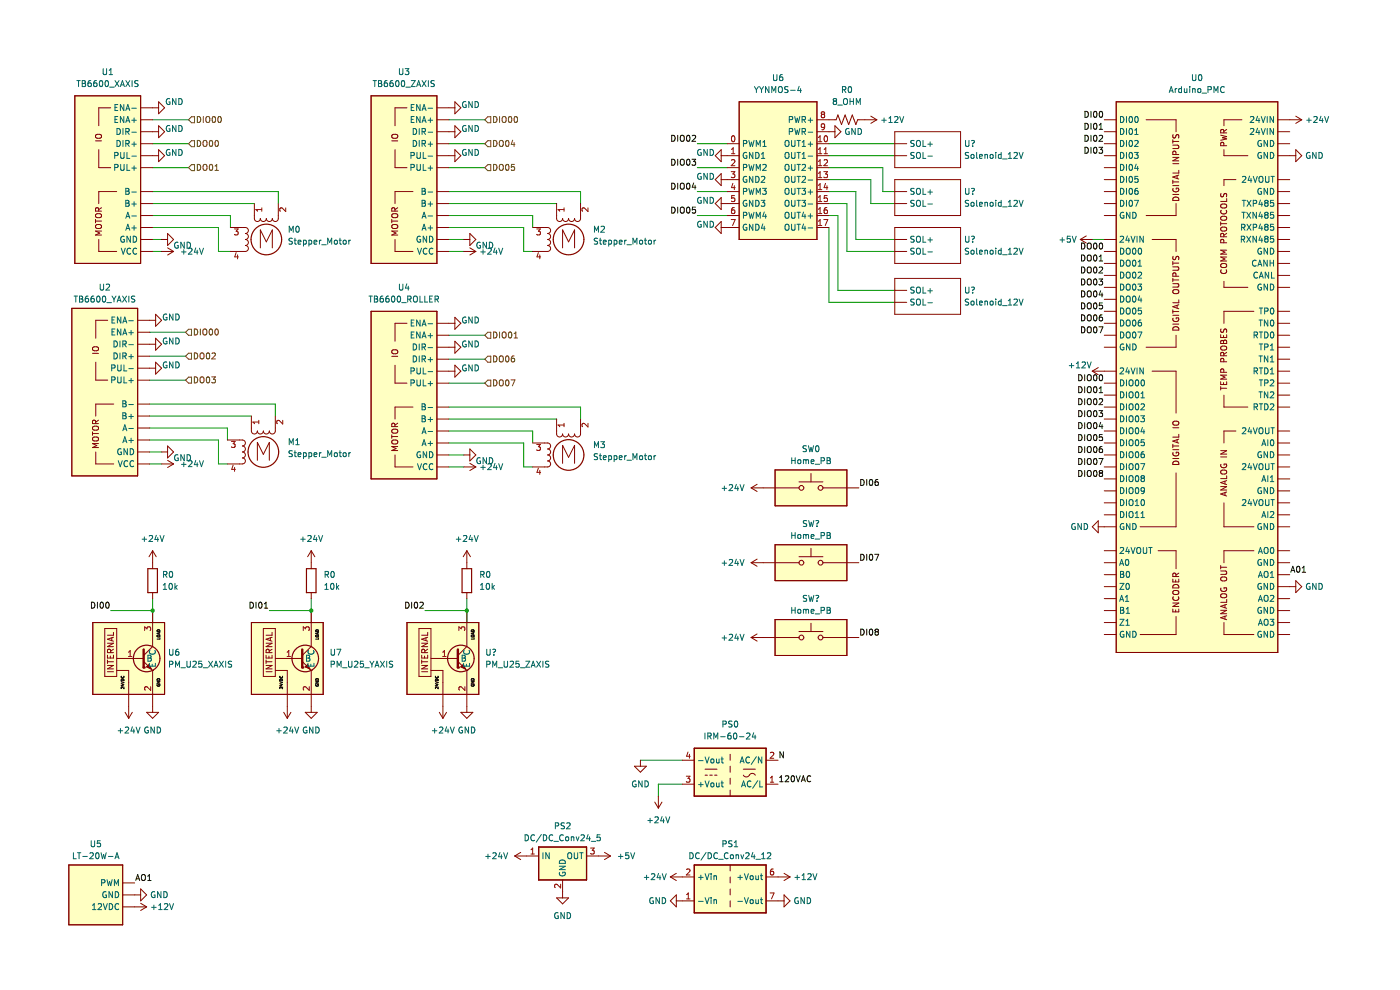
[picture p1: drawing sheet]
<svg xmlns="http://www.w3.org/2000/svg" width="297mm" height="210mm" viewBox="0 0 297 210" stroke-linecap="round" stroke-linejoin="round" font-family="sans-serif">
<path d="M15.2 65.4h14v35.6h-14z" fill-rule="evenodd" fill="#ffffc2"/>
<path d="M15.2 65.4h14v35.6h-14z" fill="none" stroke="#840000" stroke-width=".21"/>
<path d="M156.8 21.6h16.5v29.2h-16.5z" fill-rule="evenodd" fill="#ffffc2"/>
<path d="M156.8 21.6h16.5v29.2h-16.5z" fill="none" stroke="#840000" stroke-width=".21"/>
<path d="M53.3 132.1h15.3v15.2h-15.3z" fill-rule="evenodd" fill="#ffffc2"/>
<path d="M53.3 132.1h15.3v15.2h-15.3z" fill="none" stroke="#840000" stroke-width=".21"/>
<path d="M14.6 183.5h11.4v12.7h-11.4z" fill-rule="evenodd" fill="#ffffc2"/>
<path d="M14.6 183.5h11.4v12.7h-11.4z" fill="none" stroke="#840000" stroke-width=".21"/>
<path d="M19.7 132.1h15.2v15.2h-15.2z" fill-rule="evenodd" fill="#ffffc2"/>
<path d="M19.7 132.1h15.2v15.2h-15.2z" fill="none" stroke="#840000" stroke-width=".21"/>
<path d="M164.4 99.7h15.3v7.6h-15.3z" fill-rule="evenodd" fill="#ffffc2"/>
<path d="M164.4 99.7h15.3v7.6h-15.3z" fill="none" stroke="#840000" stroke-width=".21"/>
<path d="M114.3 179.7h10.1v7h-10.1z" fill-rule="evenodd" fill="#ffffc2"/>
<path d="M114.3 179.7h10.1v7h-10.1z" fill="none" stroke="#840000" stroke-width=".25"/>
<path d="M147.3 183.5h15.2v10.1h-15.2z" fill-rule="evenodd" fill="#ffffc2"/>
<path d="M147.3 183.5h15.2v10.1h-15.2z" fill="none" stroke="#840000" stroke-width=".25"/>
<path d="M147.3 158.7h15.2v10.2h-15.2z" fill-rule="evenodd" fill="#ffffc2"/>
<path d="M147.3 158.7h15.2v10.2h-15.2z" fill="none" stroke="#840000" stroke-width=".25"/>
<path d="M164.4 131.4h15.3v7.6h-15.3z" fill-rule="evenodd" fill="#ffffc2"/>
<path d="M164.4 131.4h15.3v7.6h-15.3z" fill="none" stroke="#840000" stroke-width=".21"/>
<path d="M164.4 115.6h15.3v7.6h-15.3z" fill-rule="evenodd" fill="#ffffc2"/>
<path d="M164.4 115.6h15.3v7.6h-15.3z" fill="none" stroke="#840000" stroke-width=".21"/>
<path d="M86.3 132.1h15.3v15.2h-15.3z" fill-rule="evenodd" fill="#ffffc2"/>
<path d="M86.3 132.1h15.3v15.2h-15.3z" fill="none" stroke="#840000" stroke-width=".21"/>
<path d="M78.7 66h14v35.6h-14z" fill-rule="evenodd" fill="#ffffc2"/>
<path d="M78.7 66h14v35.6h-14z" fill="none" stroke="#840000" stroke-width=".21"/>
<path d="M15.9 20.3h13.9v35.6h-13.9z" fill-rule="evenodd" fill="#ffffc2"/>
<path d="M15.9 20.3h13.9v35.6h-13.9z" fill="none" stroke="#840000" stroke-width=".21"/>
<path d="M78.7 20.3h14v35.6h-14z" fill-rule="evenodd" fill="#ffffc2"/>
<path d="M78.7 20.3h14v35.6h-14z" fill="none" stroke="#840000" stroke-width=".21"/>
<path d="M236.8 21.6h34.3v116.8h-34.3z" fill-rule="evenodd" fill="#ffffc2"/>
<g fill="none" stroke="#840000" stroke-width=".21">
<path d="M95.2 33h1.3M95.2 27.9h1.3M95.2 22.9h1.3M96.5 21.6l1.3 1.3-1.3 1.2zM96.5 26.7l1.3 1.2-1.3 1.3zM96.5 31.8l1.3 1.2-1.3 1.3zM151.7 33l1.3-1.2v2.5zM153 38.1h3.8M153 36.8v2.6l-1.3-1.3zM153 33h3.8M154.3 30.5h2.5M154.3 35.6h2.5"/>
<path d="M156.8 21.6h16.5v29.2h-16.5zM173.3 38.1h2.6M173.3 33h2.6M173.3 27.9h3.8M173.3 30.5h2.6M173.3 35.6h2.6M173.3 25.4h4.1l.4-1 .7 2 .8-2 .7 2 .8-2 .8 2 .3-1h1.6M177.1 26.7l1.3 1.2-1.3 1.3zM236.8 21.6h34.3v116.8h-34.3zM151.7 43.2l1.3-1.3v2.6zM151.7 48.3l1.3-1.3v2.5zM153 43.2h3.8"/>
<path d="M153 48.3h3.8M154.3 40.6h2.5M154.3 45.7h2.5M173.3 43.2h2.6M173.3 48.3h2.6M173.3 40.6h2.6M173.3 45.7h2.6M15.2 65.4h14v35.6h-14zM19.6 75h1.3M19.7 73.7l.8-.1a.42 .42 0 0 1 .4 .4 .42 .42 0 0 1-.4 .4h-.5a.42 .42 0 0 1-.3-.2 .42 .42 0 0 1 0-.5zM20.3 76.8v3.8h2.6M22.9 67.9h-2.6v3.8"/>
<path d="M29.2 67.9h3.8M29.2 78.1h3.8M29.2 73h3.8M29.2 70.5h2.5M29.2 75.6h2.5M33 66.7l1.3 1.2-1.3 1.3zM33 71.7l1.3 1.3-1.3 1.3zM33 76.8l1.3 1.3-1.3 1.3zM19.6 91.6v.7M19.6 92h1.3M19.7 90.6l.8-.2a.42 .42 0 0 1 .4 .4 .42 .42 0 0 1-.4 .4h-.5a.42 .42 0 0 1-.3-.2 .42 .42 0 0 1 0-.4zM19.7 92.9l.8-.2a.42 .42 0 0 1 .4 .4 .42 .42 0 0 1-.4 .4h-.5a.42 .42 0 0 1-.3-.2 .42 .42 0 0 1 0-.4z"/>
<path d="M20.3 89.9l-.1-.6-.5-.1-.1 .7h1.3M20.3 95.9v2.5h3.8M20.9 94.1h-1.3l.9 .4-.9 .4h1.3M20.9 89.1l-.6 .5M24.1 85.7h-3.8v2.6M29.2 98.4h2.5M29.2 95.9h2.5M29.2 93.3h2.5M29.2 80.6h2.5M29.2 85.7h2.5M29.2 88.3h2.5M29.2 90.8h2.5"/>
<path d="M34.3 98.4h2.5M34.3 95.9h1.3M35.6 97.6l1.2 .8M35.6 94.6l1.2 1.3-1.2 1.2zM36.8 98.4l-1.2 .8M48.2 93.3h3.2a.63 .63 0 0 1 .7 .7 .63 .63 0 0 1-.7 .6 .63 .63 0 0 1 .7 .6 .63 .63 0 0 1-.7 .7 .63 .63 0 0 1 .7 .6 .63 .63 0 0 1-.7 .6 .63 .63 0 0 1 .7 .7 .63 .63 0 0 1-.7 .6h-3.2M53.3 88.3v3.1a.63 .63 0 0 0 .7 .7 .63 .63 0 0 0 .6-.7 .63 .63 0 0 0 .6 .7 .63 .63 0 0 0 .7-.7 .63 .63 0 0 0 .6 .7 .63 .63 0 0 0 .6-.7 .63 .63 0 0 0 .7 .7 .63 .63 0 0 0 .6-.7v-3.1M54.6 97.6v-3.8l1.3 2.6 1.2-2.6v3.8M66 137.1l-1.9 1.9M64.1 140.3l1.9 1.9M66 142.2h.1"/>
</g>
<g fill="none" stroke="#009600" stroke-width=".21">
<path d="M32.4 35.6h7.6M32.4 30.5h7.6M32.4 25.4h7.6M95.2 35.6h7.6M95.2 30.5h7.6M95.2 25.4h7.6M147.9 35.6h6.4M147.9 30.5h6.4M175.9 35.6h11.4v5h2.5M175.9 30.5h13.9M175.9 38.1h8.8v5.1h5.1M175.9 33h13.9"/>
<path d="M32.4 48.3h13.9v5h2.6M32.4 45.7h16.5v2.6M32.4 40.6h26.6v2.6M32.4 43.2h21.6M32.4 50.8h1.9M32.4 53.3h1.9M95.2 45.7h17.8v2.6M95.2 40.6h28v2.6M95.2 43.2h22.9M95.2 50.8h3.2M95.2 53.3h3.2M95.2 48.3h15.9v5h1.9"/>
<path d="M147.9 45.7h6.4M147.9 40.6h6.4M175.9 45.7h1.9v15.9h12M175.9 40.6h5.7v10.2h8.2M175.9 43.2h3.8v10.1h10.1M175.9 48.3v15.8h13.9M231.7 50.8h2.6M31.7 75.6h7.7M31.7 70.5h7.7M95.2 71.1h7.6M95.2 76.2h7.6M31.7 90.8h16.5v2.5"/>
<path d="M31.7 80.6h7.7M31.7 93.3h14.6v5.1h1.9M31.7 98.4h2.6M31.7 95.9h2.6M31.7 88.3h21.6M31.7 85.7h26.7v2.6M95.2 94h15.9v5h1.9M95.2 91.4h17.8v2.6M95.2 86.3h28v2.6M95.2 81.3h7.6M95.2 88.9h22.9M95.2 99h3.2"/>
<path d="M95.2 96.5h3.2M23.5 129.5h8.9M32.4 127v5.1M57.1 129.5h8.9M66 127v5.1M90.1 129.5h8.9M99 127v5.1M135.9 161.3h8.8M144.7 166.3h-5v2.6"/>
</g>
<g fill="none" stroke="#0f0f0f" stroke-width=".21">
<path d="M142.5 28.7a.64 .64 0 0 1 .7 .6 .64 .64 0 0 1-.7 .7zM142.5 33.8a.64 .64 0 0 1 .7 .6 .64 .64 0 0 1-.7 .7zM142.5 38.9a.64 .64 0 0 1 .7 .6 .64 .64 0 0 1-.7 .6zM143.8 28.7v1.3M143.8 33.8v1.3M143.8 38.9v1.2M144.4 34l.2-.2a.43 .43 0 0 1 .6 .4v.4a.42 .42 0 0 1-.5 .5 .42 .42 0 0 1-.4-.5zM144.4 28.9l.2-.2a.43 .43 0 0 1 .6 .4v.4a.42 .42 0 0 1-.5 .5 .42 .42 0 0 1-.4-.5zM144.4 39l.2-.1a.43 .43 0 0 1 .6 .4v.4a.42 .42 0 0 1-.5 .4 .42 .42 0 0 1-.4-.4zM145.8 33.9l.1-.1a.68 .68 0 0 1 .5 .6 .68 .68 0 0 1-.5 .7l-.3-.5zM145.8 28.8l.1-.1a.68 .68 0 0 1 .5 .6 .68 .68 0 0 1-.5 .7l-.3-.5zM145.8 39l.1-.1a.68 .68 0 0 1 .5 .6 .68 .68 0 0 1-.5 .6l-.3-.5z"/>
<path d="M146.8 33.8h.8l-.4 .5 .3 .1v.5l-.2 .2-.5-.2M146.9 28.8l.4-.1 .3 .4-.8 .9h.8M147.2 38.8l-.3 .9h.7M147.5 39.3v.8M230.2 28.7a.64 .64 0 0 1 .7 .6 .64 .64 0 0 1-.7 .7zM230.2 23.6a.64 .64 0 0 1 .7 .7 .64 .64 0 0 1-.7 .6zM230.2 26.2a.64 .64 0 0 1 .7 .6 .64 .64 0 0 1-.7 .6zM230.2 31.2a.64 .64 0 0 1 .7 .7 .64 .64 0 0 1-.7 .6zM231.4 23.6v1.3M231.4 26.2v1.2M231.4 28.7v1.3M231.4 31.2v1.3"/>
<path d="M232.1 23.7l.2-.1a.68 .68 0 0 1 .4 .7 .68 .68 0 0 1-.4 .6l-.3-.5zM232.1 26.3l.2-.1a.68 .68 0 0 1 .4 .6 .68 .68 0 0 1-.4 .6l-.3-.5zM232.1 31.4l.2-.2a.68 .68 0 0 1 .4 .7 .68 .68 0 0 1-.4 .6l-.3-.5zM232.2 28.8l.1-.1a.68 .68 0 0 1 .4 .6 .68 .68 0 0 1-.4 .7 .84 .84 0 0 1-.1-1.2zM233.1 31.2h.8l-.4 .5 .4 .1v.6l-.2 .1-.6-.1M233.2 28.8l.5-.1 .2 .4-.8 .9h.8M233.2 27.4h.7M233.2 26.5l.4-.3v1.2M233.3 23.7l.2-.1a.68 .68 0 0 1 .4 .7 .68 .68 0 0 1-.4 .6l-.3-.5zM142.5 43.9a.64 .64 0 0 1 .7 .7 .64 .64 0 0 1-.7 .6zM143.8 43.9v1.3M144.4 44.1l.2-.2a.43 .43 0 0 1 .6 .5v.4a.42 .42 0 0 1-.5 .4 .42 .42 0 0 1-.4-.4z"/>
<path d="M145.8 44.1l.1-.2a.68 .68 0 0 1 .5 .7 .68 .68 0 0 1-.5 .6l-.3-.5zM147.5 43.9h-.6v.6h.6v.6l-.2 .1-.4-.1M229.4 51.6a.64 .64 0 0 1 .8 .6 .64 .64 0 0 1-.8 .6zM229.4 54.1a.64 .64 0 0 1 .8 .6 .64 .64 0 0 1-.8 .7zM229.4 56.6a.64 .64 0 0 1 .8 .7 .64 .64 0 0 1-.8 .6zM229.4 59.2a.64 .64 0 0 1 .8 .6 .64 .64 0 0 1-.8 .6zM230.7 54.3l.3-.2a.43 .43 0 0 1 .5 .4v.4a.42 .42 0 0 1-.4 .5 .42 .42 0 0 1-.5-.5zM230.7 56.8l.3-.2a.43 .43 0 0 1 .5 .5v.4a.42 .42 0 0 1-.4 .4 .42 .42 0 0 1-.5-.4zM230.8 51.6h.2a.43 .43 0 0 1 .5 .4v.4a.42 .42 0 0 1-.4 .4 .42 .42 0 0 1-.5-.4zM230.8 59.2h.2a.43 .43 0 0 1 .5 .4v.4a.42 .42 0 0 1-.4 .5 .42 .42 0 0 1-.5-.5zM232.1 51.7l.2-.1a.68 .68 0 0 1 .4 .6 .68 .68 0 0 1-.4 .6l-.3-.5zM232.1 54.2l.2-.1a.68 .68 0 0 1 .4 .6 .68 .68 0 0 1-.4 .7l-.3-.5z"/>
<path d="M232.1 56.8l.2-.2a.68 .68 0 0 1 .4 .7 .68 .68 0 0 1-.4 .6l-.3-.5zM232.1 59.3l.2-.1a.68 .68 0 0 1 .4 .6 .68 .68 0 0 1-.4 .6l-.3-.4zM233.1 59.2h.8l-.4 .5 .4 .1v.5l-.2 .1-.6-.1M233.2 56.8l.5-.2 .2 .4-.8 .9h.8M233.2 54.5l.4-.4v1.3M233.2 55.4h.7M233.3 51.7l.2-.1a.68 .68 0 0 1 .4 .6 .68 .68 0 0 1-.4 .6l-.3-.5zM228.8 79.5a.64 .64 0 0 1 .8 .6 .64 .64 0 0 1-.8 .7zM229.4 61.7a.64 .64 0 0 1 .8 .6 .64 .64 0 0 1-.8 .7zM229.4 64.3a.64 .64 0 0 1 .8 .6 .64 .64 0 0 1-.8 .6zM229.4 66.8a.64 .64 0 0 1 .8 .6 .64 .64 0 0 1-.8 .7zM229.4 69.3a.64 .64 0 0 1 .8 .7 .64 .64 0 0 1-.8 .6z"/>
<path d="M230.1 79.5v1.3M230.7 69.5l.3-.2a.43 .43 0 0 1 .5 .5v.4a.42 .42 0 0 1-.4 .4 .42 .42 0 0 1-.5-.4zM230.7 61.9l.3-.2a.43 .43 0 0 1 .5 .4v.5a.42 .42 0 0 1-.4 .4 .42 .42 0 0 1-.5-.4zM230.8 64.3h.2a.43 .43 0 0 1 .5 .4v.4a.42 .42 0 0 1-.4 .4 .42 .42 0 0 1-.5-.4zM230.8 66.9l.2-.1a.43 .43 0 0 1 .5 .4v.4a.42 .42 0 0 1-.4 .5 .42 .42 0 0 1-.5-.5zM230.8 79.5h.2a.43 .43 0 0 1 .5 .4v.4a.42 .42 0 0 1-.4 .5 .42 .42 0 0 1-.5-.5zM232.1 61.8l.2-.1a.68 .68 0 0 1 .4 .6 .68 .68 0 0 1-.4 .7l-.3-.5zM232.1 69.5l.2-.2a.68 .68 0 0 1 .4 .7 .68 .68 0 0 1-.4 .6l-.3-.5zM232.2 64.3h.1a.68 .68 0 0 1 .4 .6 .68 .68 0 0 1-.4 .6 .84 .84 0 0 1-.1-1.2zM232.2 66.9l.1-.1a.68 .68 0 0 1 .4 .6 .68 .68 0 0 1-.4 .7 .84 .84 0 0 1-.1-1.2zM232.2 79.5h.1a.68 .68 0 0 1 .4 .6 .68 .68 0 0 1-.4 .7 .84 .84 0 0 1-.1-1.3zM233.1 69.3h.9l-.6 1.3"/>
<path d="M233.3 79.6l.2-.1a.68 .68 0 0 1 .4 .6 .68 .68 0 0 1-.4 .7l-.3-.5zM233.5 61.7l-.3 .9h.8M233.8 66.8l-.4 .1-.2 .2v.7l.2 .3 .5-.2-.1-.6h-.4l-.2 .2M233.8 62.1v.9M233.9 64.3h-.7v.6l.6-.1 .1 .6-.2 .1-.5-.1M228.8 82a.64 .64 0 0 1 .8 .7 .64 .64 0 0 1-.8 .6zM228.8 84.6a.64 .64 0 0 1 .8 .6 .64 .64 0 0 1-.8 .6zM228.8 87.1a.64 .64 0 0 1 .8 .6 .64 .64 0 0 1-.8 .7zM228.8 89.6a.64 .64 0 0 1 .8 .7 .64 .64 0 0 1-.8 .6zM228.8 92.2a.64 .64 0 0 1 .8 .6 .64 .64 0 0 1-.8 .7zM228.8 94.7a.64 .64 0 0 1 .8 .7 .64 .64 0 0 1-.8 .6zM228.8 97.3a.64 .64 0 0 1 .8 .6 .64 .64 0 0 1-.8 .6z"/>
<path d="M228.8 99.8a.64 .64 0 0 1 .8 .6 .64 .64 0 0 1-.8 .7zM230.1 82v1.3M230.1 84.6v1.2M230.1 87.1v1.3M230.1 89.6v1.3M230.1 92.2v1.3M230.1 94.7v1.3M230.1 97.3v1.2M230.1 99.8v1.3M230.7 100l.3-.2a.43 .43 0 0 1 .5 .4v.5a.42 .42 0 0 1-.4 .4 .42 .42 0 0 1-.5-.4zM230.7 84.7l.3-.1a.43 .43 0 0 1 .5 .4v.4a.42 .42 0 0 1-.4 .5 .42 .42 0 0 1-.5-.5zM230.7 92.4l.3-.2a.43 .43 0 0 1 .5 .4v.4a.42 .42 0 0 1-.4 .5 .42 .42 0 0 1-.5-.5z"/>
<path d="M230.8 82.1l.2-.1a.43 .43 0 0 1 .5 .5v.4a.42 .42 0 0 1-.4 .4 .42 .42 0 0 1-.5-.4zM230.8 87.2l.2-.1a.43 .43 0 0 1 .5 .4v.5a.42 .42 0 0 1-.4 .4 .42 .42 0 0 1-.5-.4zM230.8 89.7l.2-.1a.43 .43 0 0 1 .5 .5v.4a.42 .42 0 0 1-.4 .4 .42 .42 0 0 1-.5-.4zM230.8 94.8l.2-.1a.43 .43 0 0 1 .5 .4v.5a.42 .42 0 0 1-.4 .4 .42 .42 0 0 1-.5-.4zM230.8 97.3h.2a.43 .43 0 0 1 .5 .4v.4a.42 .42 0 0 1-.4 .5 .42 .42 0 0 1-.5-.5zM232.1 82.1l.2-.1a.68 .68 0 0 1 .4 .7 .68 .68 0 0 1-.4 .6l-.3-.5zM232.1 84.7l.2-.1a.68 .68 0 0 1 .4 .6 .68 .68 0 0 1-.4 .6l-.3-.4zM232.1 89.8l.2-.2a.68 .68 0 0 1 .4 .7 .68 .68 0 0 1-.4 .6l-.3-.5zM232.1 92.3l.2-.1a.68 .68 0 0 1 .4 .6 .68 .68 0 0 1-.4 .7l-.3-.5zM232.1 97.4l.2-.1a.68 .68 0 0 1 .4 .6 .68 .68 0 0 1-.4 .6l-.3-.4zM232.1 99.9l.2-.1a.68 .68 0 0 1 .4 .6 .68 .68 0 0 1-.4 .7l-.3-.5zM232.2 87.2l.1-.1a.68 .68 0 0 1 .4 .6 .68 .68 0 0 1-.4 .7 .84 .84 0 0 1-.1-1.2z"/>
<path d="M232.2 94.8l.1-.1a.68 .68 0 0 1 .4 .7 .68 .68 0 0 1-.4 .6 .84 .84 0 0 1-.1-1.2zM233.1 87.1h.8l-.4 .5 .4 .1v.6l-.2 .1-.6-.1M233.1 97.3h.9l-.6 1.2M233.2 84.7l.5-.1 .2 .3-.8 .9h.8M233.2 82.4l.4-.4v1.3M233.2 83.3h.7M233.5 89.6l-.3 .9h.8M233.8 94.7l-.4 .1-.2 .2v.8l.2 .2 .5-.1-.1-.6-.4-.1-.2 .3M233.8 90.1v.8M233.9 92.2h-.7v.6l.6-.1 .1 .6-.2 .2-.5-.2M182.6 101.7a.64 .64 0 0 1 .7 .6 .64 .64 0 0 1-.7 .7zM182.6 117.6a.64 .64 0 0 1 .7 .6 .64 .64 0 0 1-.7 .6z"/>
<path d="M183.9 101.7v1.3M183.9 117.6v1.2M184.5 117.7l.2-.1a.68 .68 0 0 1 .5 .6 .68 .68 0 0 1-.5 .6l-.3-.4zM184.5 101.8l.2-.1a.68 .68 0 0 1 .5 .6 .68 .68 0 0 1-.5 .7l-.3-.5zM185.6 117.6h.8l-.5 1.2M186.2 101.7l-.3 .1-.2 .2-.1 .7 .3 .3 .4-.1-.1-.6-.3-.1-.3 .2M233.4 100.3l-.2-.2 .2-.3h.3l.2 .2-.2 .3M233.4 100.3l-.2 .3v.4l.2 .1 .4-.1 .1-.2v-.2l-.2-.3M233.4 100.3h.3M19.4 127.7a.64 .64 0 0 1 .7 .7 .64 .64 0 0 1-.7 .6zM20.7 127.7v1.3M21.4 127.8l.1-.1a.68 .68 0 0 1 .5 .7 .68 .68 0 0 1-.5 .6 .84 .84 0 0 1-.1-1.2z"/>
<path d="M22.5 127.9l.2-.2a.68 .68 0 0 1 .5 .7 .68 .68 0 0 1-.5 .6l-.3-.5zM53 127.7a.64 .64 0 0 1 .8 .7 .64 .64 0 0 1-.8 .6zM54.3 127.7v1.3M55 127.9l.2-.2a.68 .68 0 0 1 .4 .7 .68 .68 0 0 1-.4 .6l-.3-.5zM56.1 129h.7M56.1 128.1l.3-.4v1.3M86.1 127.7a.64 .64 0 0 1 .7 .7 .64 .64 0 0 1-.7 .6zM87.3 127.7v1.3M88 127.9l.2-.2a.68 .68 0 0 1 .4 .7 .68 .68 0 0 1-.4 .6l-.3-.5zM89.1 127.9l.5-.2 .2 .4-.8 .9h.8M182.6 133.4a.64 .64 0 0 1 .7 .7 .64 .64 0 0 1-.7 .6zM183.9 133.4v1.3"/>
<path d="M184.5 133.6l.2-.2a.68 .68 0 0 1 .5 .7 .68 .68 0 0 1-.5 .6l-.3-.5zM185.9 134l-.3-.2 .3-.4h.2l.3 .3-.3 .3M185.9 134l-.3 .2 .1 .4 .2 .1h.3l.2-.2v-.3l-.3-.2M185.9 134h.2M273.8 121.4l.5-1.3 .4 1.3M274 121h.6M275.2 120.2l.1-.1a.68 .68 0 0 1 .5 .7 .68 .68 0 0 1-.5 .6 .84 .84 0 0 1-.1-1.2zM276.3 121.4h.7M276.3 120.5l.3-.4v1.3M166.2 159.5v1.2l-.7-1.2v1.2M165.4 164.9l.4-.3v1.2M165.4 165.8h.7"/>
<path d="M166.6 164.7l.5-.1 .2 .3-.7 .9h.7M168 164.6h.1a.68 .68 0 0 1 .5 .6 .68 .68 0 0 1-.5 .6 .84 .84 0 0 1-.1-1.2zM168.9 164.6l.4 1.2 .5-1.2M170 165.8l.4-1.2 .4 1.2M170.1 165.5h.6M172 164.7a.56 .56 0 0 0-.8 .5 .56 .56 0 0 0 .8 .5M28.8 186.8l.4-1.3 .4 1.3M28.9 186.4h.6M30.1 185.7l.2-.2a.43 .43 0 0 1 .5 .4v.5a.42 .42 0 0 1-.4 .4 .42 .42 0 0 1-.4-.4zM31.3 186.8h.8M31.3 185.9l.4-.4v1.3"/>
</g>
<g fill="none" stroke="#725600" stroke-width=".21">
<path d="M40 30.5l.6-.7h.7v1.3h-.7zM40 25.4l.6-.6h.7v1.2h-.7zM40 35.6l.6-.7h.7v1.3h-.7zM41.9 29.8a.64 .64 0 0 1 .7 .6 .64 .64 0 0 1-.7 .7zM41.9 24.7a.64 .64 0 0 1 .7 .6 .64 .64 0 0 1-.7 .7zM41.9 34.9a.64 .64 0 0 1 .7 .6 .64 .64 0 0 1-.7 .6zM43.1 30l.3-.2a.43 .43 0 0 1 .5 .4v.4a.42 .42 0 0 1-.4 .5 .42 .42 0 0 1-.4-.5zM43.1 35.1l.3-.2a.43 .43 0 0 1 .5 .4v.4a.42 .42 0 0 1-.4 .5 .42 .42 0 0 1-.4-.5zM43.1 24.7v1.3M43.7 24.9l.3-.2a.43 .43 0 0 1 .5 .4v.5a.42 .42 0 0 1-.4 .4 .42 .42 0 0 1-.4-.4zM44.5 29.9l.2-.1a.68 .68 0 0 1 .4 .6 .68 .68 0 0 1-.4 .7l-.3-.5zM44.5 35l.2-.1a.68 .68 0 0 1 .4 .6 .68 .68 0 0 1-.4 .6l-.3-.4z"/>
<path d="M45.1 24.8l.2-.1a.68 .68 0 0 1 .4 .6 .68 .68 0 0 1-.4 .7l-.3-.5zM45.6 36.1h.7M45.6 35.2l.4-.3v1.2M45.7 29.9l.2-.1a.68 .68 0 0 1 .5 .6 .68 .68 0 0 1-.5 .7l-.3-.5zM46.3 24.8l.2-.1a.68 .68 0 0 1 .5 .6 .68 .68 0 0 1-.5 .7l-.3-.5zM102.8 25.4l.7-.6h.6v1.2h-.6zM102.8 35.6l.7-.7h.6v1.3h-.6zM103.5 29.8h.6v1.3h-.6l-.7-.6zM104.7 24.7a.64 .64 0 0 1 .7 .6 .64 .64 0 0 1-.7 .7zM104.7 29.8a.64 .64 0 0 1 .7 .6 .64 .64 0 0 1-.7 .7zM104.7 34.9a.64 .64 0 0 1 .7 .6 .64 .64 0 0 1-.7 .6zM106 30l.2-.2a.43 .43 0 0 1 .6 .4v.4a.42 .42 0 0 1-.5 .5 .42 .42 0 0 1-.4-.5z"/>
<path d="M106 35.1l.2-.2a.43 .43 0 0 1 .6 .4v.4a.42 .42 0 0 1-.5 .5 .42 .42 0 0 1-.4-.5zM106 24.7v1.3M106.6 24.9l.2-.2a.43 .43 0 0 1 .6 .4v.5a.42 .42 0 0 1-.5 .4 .42 .42 0 0 1-.4-.4zM107.4 29.9l.1-.1a.68 .68 0 0 1 .5 .6 .68 .68 0 0 1-.5 .7l-.3-.5zM107.4 35l.1-.1a.68 .68 0 0 1 .5 .6 .68 .68 0 0 1-.5 .6l-.3-.4zM108 24.8l.2-.1a.68 .68 0 0 1 .4 .6 .68 .68 0 0 1-.4 .7l-.3-.5zM108.8 29.7l-.3 .9h.7M109.1 30.2v.9M109.1 34.9h-.6v.6l.6-.1v.6l-.2 .1-.4-.1M109.2 24.8l.2-.1a.68 .68 0 0 1 .4 .6 .68 .68 0 0 1-.4 .7l-.3-.5zM39.4 70.5l.6-.7h.6v1.3h-.6zM40 74.9h.6v1.3h-.6l-.6-.6z"/>
<path d="M41.2 69.8a.64 .64 0 0 1 .8 .6 .64 .64 0 0 1-.8 .7zM41.2 74.9a.64 .64 0 0 1 .8 .6 .64 .64 0 0 1-.8 .6zM41.2 79.9a.64 .64 0 0 1 .8 .7 .64 .64 0 0 1-.8 .6zM42.5 75l.2-.1a.43 .43 0 0 1 .6 .4v.4a.42 .42 0 0 1-.4 .5 .42 .42 0 0 1-.5-.5zM42.5 69.8v1.3M43.1 70l.2-.2a.43 .43 0 0 1 .6 .4v.4a.42 .42 0 0 1-.4 .5 .42 .42 0 0 1-.5-.5zM43.9 75l.2-.1a.68 .68 0 0 1 .4 .6 .68 .68 0 0 1-.4 .6l-.3-.4zM44.5 69.9l.2-.1a.68 .68 0 0 1 .4 .6 .68 .68 0 0 1-.4 .7l-.3-.5zM44.9 79.9h.8l-.4 .5 .3 .2v.5l-.1 .1-.6-.1M45 75l.5-.1 .2 .3-.8 .9h.8M45.8 69.8h.1a.68 .68 0 0 1 .4 .6 .68 .68 0 0 1-.4 .7 .84 .84 0 0 1-.1-1.3zM102.8 71.1l.7-.6h.6v1.2h-.6z"/>
<path d="M102.8 76.2l.7-.6h.6v1.2h-.6zM104.7 70.4a.64 .64 0 0 1 .7 .7 .64 .64 0 0 1-.7 .6zM104.7 75.5a.64 .64 0 0 1 .7 .6 .64 .64 0 0 1-.7 .7zM106 75.7l.2-.2a.43 .43 0 0 1 .6 .4v.4a.42 .42 0 0 1-.5 .5 .42 .42 0 0 1-.4-.5zM106 70.4v1.3M106.6 70.6l.2-.2a.43 .43 0 0 1 .6 .4v.5a.42 .42 0 0 1-.5 .4 .42 .42 0 0 1-.4-.4zM107.4 75.6l.1-.1a.68 .68 0 0 1 .5 .6 .68 .68 0 0 1-.5 .7l-.3-.5zM108 70.5l.2-.1a.68 .68 0 0 1 .4 .7 .68 .68 0 0 1-.4 .6l-.3-.5zM109.1 75.5l-.4 .1-.2 .2v.7l.2 .3 .4-.1v-.7h-.4l-.2 .2M109.1 71.7h.7M109.1 70.8l.3-.4v1.3M40 80h.6v1.3h-.6l-.6-.7z"/>
<path d="M42.5 80.1l.2-.2a.43 .43 0 0 1 .6 .5v.4a.42 .42 0 0 1-.4 .4 .42 .42 0 0 1-.5-.4zM43.9 80.1l.2-.2a.68 .68 0 0 1 .4 .7 .68 .68 0 0 1-.4 .6l-.3-.5zM102.8 81.3l.7-.7h.6v1.3h-.6zM104.7 80.6a.64 .64 0 0 1 .7 .6 .64 .64 0 0 1-.7 .7zM106 80.8l.2-.2a.43 .43 0 0 1 .6 .4v.4a.42 .42 0 0 1-.5 .5 .42 .42 0 0 1-.4-.5zM107.4 80.7l.1-.1a.68 .68 0 0 1 .5 .6 .68 .68 0 0 1-.5 .7l-.3-.5zM108.4 80.6h.8l-.5 1.3"/>
</g>
<g fill="none" stroke="#006464" stroke-width=".21">
<path d="M160 18.4l.5 .6M160.5 19v.6M160.9 18.4l-.4 .6M161.1 18.4l.5 .6M161.6 19v.6M162 18.4l-.4 .6M163.1 18.4v1.2l-.7-1.2v1.2M163.7 19.6v-1.2l.5 .9 .4-.9v1.2M164.1 15.8v1.1l.2 .2 .4-.1 .1-.1v-1.1M165.2 18.5l.2-.1a.43 .43 0 0 1 .6 .4v.4a.42 .42 0 0 1-.5 .5 .42 .42 0 0 1-.4-.5zM166 15.8l-.4 .1-.2 .2v.8l.2 .2 .4-.1v-.6l-.4-.1-.2 .3M167.2 18.4l-.7 .1v.4l.6 .2 .1 .3-.3 .2h-.4"/>
<path d="M167.7 19.2h1M169.5 18.3l-.3 .9h.8M169.8 18.8v.8M178.7 19h.6l.1-.5-.7-.1v1.2M179 19l.4 .6M180.1 18.5l.1-.1a.68 .68 0 0 1 .5 .6 .68 .68 0 0 1-.5 .6l-.3-.4zM98.8 31.8a.58 .58 0 0 0-.7 .5 .58 .58 0 0 0 .8 .5v-.4h-.2M98.8 26.7a.58 .58 0 0 0-.7 .6 .58 .58 0 0 0 .8 .5v-.5h-.2M98.8 21.6a.58 .58 0 0 0-.7 .6 .58 .58 0 0 0 .8 .5v-.4h-.2M100.2 21.5v1.3l-.8-1.3v1.3M100.2 26.6v1.3l-.8-1.3v1.3M100.2 31.7v1.3l-.8-1.3v1.3"/>
<path d="M100.8 31.7a.64 .64 0 0 1 .7 .6 .64 .64 0 0 1-.7 .7zM100.8 26.6a.64 .64 0 0 1 .7 .7 .64 .64 0 0 1-.7 .6zM100.8 21.5a.64 .64 0 0 1 .7 .7 .64 .64 0 0 1-.7 .6zM148.7 36.8a.58 .58 0 0 0-.7 .6 .58 .58 0 0 0 .8 .5v-.4h-.3M148.7 31.8a.58 .58 0 0 0-.7 .5 .58 .58 0 0 0 .8 .5v-.4h-.3M150 31.7v1.3l-.7-1.3v1.3M150 36.8v1.2l-.7-1.2v1.2M150.6 36.8a.64 .64 0 0 1 .8 .6 .64 .64 0 0 1-.8 .6zM150.6 31.7a.64 .64 0 0 1 .8 .6 .64 .64 0 0 1-.8 .7zM157.7 30.5l.6-.1 .1-.5-.7-.1v1.3M157.7 35.5h.6l.1-.5-.7-.1v1.2M158.4 32.4a.58 .58 0 0 0-.8 .6 .58 .58 0 0 0 .8 .5v-.4h-.2"/>
<path d="M158.4 37.5a.58 .58 0 0 0-.8 .6 .58 .58 0 0 0 .8 .5v-.5h-.2M158.9 34.9l.3 1.2 .2-.9 .3 .9 .3-1.2M158.9 40l.3 1.2 .2-.9 .3 .9 .3-1.2M158.9 29.8l.3 1.3 .2-.9 .3 .9 .3-1.3M159.7 32.3v1.3l-.7-1.3v1.3M159.7 37.4v1.3l-.7-1.3v1.3M160.3 32.3a.64 .64 0 0 1 .7 .7 .64 .64 0 0 1-.7 .6zM160.3 37.4a.64 .64 0 0 1 .7 .6 .64 .64 0 0 1-.7 .7zM160.4 31.1v-1.3l.5 .9 .4-.9v1.3M160.4 36.1v-1.2l.5 .9 .4-.9v1.2M161.5 33.6h.8M161.5 32.7l.4-.4v1.3"/>
<path d="M161.5 37.5l.5-.1 .3 .4-.8 .9h.8M161.8 40h.8l-.5 .4 .4 .2v.5l-.2 .1-.5-.1M161.8 31.1h.8M161.8 35l.5-.1 .3 .3-.8 .9h.8M161.8 30.2l.4-.4v1.3M166.6 32.5l.2-.2a.43 .43 0 0 1 .6 .5v.4a.42 .42 0 0 1-.4 .4 .42 .42 0 0 1-.5-.4zM166.6 30l.2-.2a.43 .43 0 0 1 .6 .4v.4a.42 .42 0 0 1-.4 .5 .42 .42 0 0 1-.5-.5zM166.6 35.1l.2-.2a.43 .43 0 0 1 .6 .4v.4a.42 .42 0 0 1-.4 .5 .42 .42 0 0 1-.5-.5zM166.6 37.6l.2-.2a.43 .43 0 0 1 .6 .4v.5a.42 .42 0 0 1-.4 .4 .42 .42 0 0 1-.5-.4zM167.4 27.9h.6l.1-.5-.7-.1v1.2M167.4 25.4l.6-.1 .1-.5-.7-.1v1.3M167.9 32.3v1.1l.3 .2 .3-.1 .2-.1v-1.1"/>
<path d="M167.9 29.8v1l.3 .3 .3-.1 .2-.2v-1M167.9 34.9v1l.3 .2h.3l.2-.2v-1M167.9 37.4v1l.3 .3 .3-.1 .2-.2v-1M167.9 40v1l.3 .2h.3l.2-.2v-1M168.6 27.3l.3 1.2 .2-.9 .3 .9 .3-1.2M168.6 24.7l.3 1.3 .2-.9 .3 .9 .3-1.3M169.1 32.3h.7M169.1 29.8h.7M169.1 34.9h.7M169.1 37.4h.7M169.1 40h.7M169.4 29.8v1.3"/>
<path d="M169.4 32.3v1.3M169.4 34.9v1.2M169.4 37.4v1.3M169.4 40v1.2M170.1 40h.8l-.4 .4 .3 .2v.5l-.2 .1-.5-.1M170.2 27.9h.6v-.5l-.6-.1v1.2M170.2 25.4l.6-.1v-.5l-.6-.1v1.3M170.2 33.6h.7M170.2 31.1h.7M170.2 30.2l.3-.4v1.3M170.2 32.7l.3-.4v1.3M170.2 35l.4-.1 .3 .3-.8 .9h.8"/>
<path d="M170.2 37.5l.4-.1 .3 .4-.8 .9h.8M170.5 27.9l.4 .6M170.5 25.4l.4 .6M171.4 30.6h1M171.4 33.1h1M171.4 35.7h1M171.4 38.2h1M171.4 28h1M171.4 25.5h1M171.9 25v1M171.9 30.1v1M171.9 35.2v.9"/>
<path d="M177 21.5l-.2-.3 .2-.3h.2l.3 .2-.3 .4M177 21.5l-.2 .2v.4l.2 .1 .4-.1 .1-.2v-.2l-.3-.2M177 21.5h.2M177.7 22.3h1M179.1 21l.1-.1a.43 .43 0 0 1 .6 .4v.5a.42 .42 0 0 1-.4 .4 .42 .42 0 0 1-.5-.4zM180.1 27.3a.58 .58 0 0 0-.7 .6 .58 .58 0 0 0 .8 .5v-.4h-.3M180.3 20.9v1.3M180.3 21.5h.8M181.1 20.9v1.3M181.4 27.3v1.2l-.7-1.2v1.2M181.7 22.2v-1.3l.4 .9 .4-.9v1.3M182 27.3a.64 .64 0 0 1 .8 .6 .64 .64 0 0 1-.8 .6z"/>
<path d="M148.7 41.9a.58 .58 0 0 0-.7 .6 .58 .58 0 0 0 .8 .5v-.4h-.3M148.7 47a.58 .58 0 0 0-.7 .6 .58 .58 0 0 0 .8 .5v-.4h-.3M150 41.9v1.2l-.7-1.2v1.2M150 46.9v1.3l-.7-1.3v1.3M150.6 41.9a.64 .64 0 0 1 .8 .6 .64 .64 0 0 1-.8 .6zM150.6 46.9a.64 .64 0 0 1 .8 .7 .64 .64 0 0 1-.8 .6zM157.7 40.6h.6l.1-.5-.7-.1v1.2M157.7 45.7l.6-.1 .1-.4-.7-.2v1.3M158.4 42.6a.58 .58 0 0 0-.8 .5 .58 .58 0 0 0 .8 .5v-.4h-.2M158.4 47.6a.58 .58 0 0 0-.8 .6 .58 .58 0 0 0 .8 .5v-.4h-.2M158.9 45l.3 1.3 .2-.9 .3 .9 .3-1.3M159.7 42.5v1.3l-.7-1.3v1.3"/>
<path d="M159.7 47.6v1.2l-.7-1.2v1.2M160.3 42.5a.64 .64 0 0 1 .7 .6 .64 .64 0 0 1-.7 .7zM160.3 47.6a.64 .64 0 0 1 .7 .6 .64 .64 0 0 1-.7 .6zM160.4 41.2v-1.2l.5 .9 .4-.9v1.2M160.4 46.3v-1.3l.5 .9 .4-.9v1.3M161.5 42.5h.8l-.5 .5 .4 .1v.5l-.2 .2-.5-.2M161.8 47.5l-.3 .9h.8M162.1 45l-.3 .9h.8M162.1 48v.8M162.4 45.5v.8M166.6 40.1l.2-.1a.43 .43 0 0 1 .6 .4v.4a.42 .42 0 0 1-.4 .4 .42 .42 0 0 1-.5-.4zM166.6 42.7l.2-.2a.43 .43 0 0 1 .6 .4v.4a.42 .42 0 0 1-.4 .5 .42 .42 0 0 1-.5-.5z"/>
<path d="M166.6 45.2l.2-.2a.43 .43 0 0 1 .6 .5v.4a.42 .42 0 0 1-.4 .4 .42 .42 0 0 1-.5-.4zM166.6 47.8l.2-.2a.43 .43 0 0 1 .6 .4v.4a.42 .42 0 0 1-.4 .5 .42 .42 0 0 1-.5-.5zM167.9 42.5v1l.3 .3 .3-.1 .2-.2v-1M167.9 45v1.1l.3 .2 .3-.1 .2-.1v-1.1M167.9 47.6v1l.3 .2h.3l.2-.2v-1M169.1 42.5h.7M169.1 45h.7M169.1 47.6h.7M169.4 42.5v1.3M169.4 45v1.3M169.4 47.6v1.2M170.1 42.5h.8l-.4 .5 .3 .1v.5l-.2 .2-.5-.2"/>
<path d="M170.5 45l-.3 .9h.8M170.5 47.5l-.3 .9h.8M170.8 45.5v.8M170.8 48v.8M171.4 40.7h1M171.4 43.3h1M171.4 45.8h1M171.4 48.4h1M171.9 40.3v.9M171.9 45.3v1M15.7 62.8h.7M16.1 62.8v1.3"/>
<path d="M16.9 62.8h.4l.2 .2-.2 .4 .2 .1 .1 .3-.2 .3h-.5zM16.9 63.4h.4M18.7 62.8l-.4 .1-.2 .2v.7l.2 .3 .4-.1v-.7h-.4l-.2 .2M19.9 62.8l-.4 .1-.2 .2v.7l.2 .3 .5-.1-.1-.7h-.4l-.2 .2M20.6 62.9l.2-.1a.68 .68 0 0 1 .4 .6 .68 .68 0 0 1-.4 .7l-.3-.5zM21.3 60.3v1l.2 .2h.4l.1-.2v-1M21.8 62.9l.2-.1a.68 .68 0 0 1 .4 .6 .68 .68 0 0 1-.4 .7l-.3-.5zM22.5 60.4l.5-.1 .2 .3-.7 .9h.7M22.7 64.2h.9M23.7 78.1l.6-.1 .1-.5-.7-.1v1.3M23.8 67.9h.4M23.8 70.4h.4"/>
<path d="M23.8 62.8l.4 .7M24.2 72.3a.64 .64 0 0 1 .7 .7 .64 .64 0 0 1-.7 .6zM24.2 74.9a.64 .64 0 0 1 .7 .6 .64 .64 0 0 1-.7 .6zM24.2 63.5v.6M24.4 67.2h-.6v1.3h.6M24.4 69.8h-.6v1.3h.6M24.6 62.8l-.4 .7M24.9 64.1l.4-1.3 .4 1.3M25 77.4v1l.2 .3 .4-.1 .1-.2v-1M25 79.9v1.1l.2 .2h.4l.1-.2v-1.1M25 63.7h.6M25.5 72.3v1.3"/>
<path d="M25.5 74.9v1.2M25.6 67.2v1.3l-.7-1.3v1.3M25.6 69.8v1.3l-.7-1.3v1.3M26 62.8l.8 1.3M26.1 73l.6-.1v-.5l-.6-.1v1.3M26.1 68.5l.4-1.3 .4 1.3M26.1 71.1l.4-1.3 .4 1.3M26.1 75.5h.6v-.5l-.6-.1v1.2M26.2 68.2h.6M26.2 70.7h.6M26.3 77.4v1.3h.6M26.3 79.9v1.3h.6"/>
<path d="M26.4 73l.4 .6M26.4 75.5l.4 .6M26.8 62.8l-.8 1.3M27.3 68h1M27.3 70.6h1M27.3 73.1h1M27.3 75.7h1M27.3 78.2h1M27.3 62.8v1.3M27.8 70.1v1M27.8 75.2v.9M28.6 62.9h-.7v.4l.6 .2 .1 .3-.2 .3-.5-.1"/>
<path d="M35.4 66.7a.58 .58 0 0 0-.8 .6 .58 .58 0 0 0 .8 .5v-.5h-.2M35.4 71.8a.58 .58 0 0 0-.8 .5 .58 .58 0 0 0 .8 .5v-.4h-.2M35.4 76.8a.58 .58 0 0 0-.8 .6 .58 .58 0 0 0 .8 .5v-.4h-.2M36.7 66.6v1.3l-.7-1.3v1.3M36.7 71.7v1.3l-.7-1.3v1.3M36.7 76.8v1.2l-.7-1.2v1.2M37.3 66.6a.64 .64 0 0 1 .7 .6 .64 .64 0 0 1-.7 .7zM37.3 71.7a.64 .64 0 0 1 .7 .6 .64 .64 0 0 1-.7 .7zM37.3 76.8a.64 .64 0 0 1 .7 .6 .64 .64 0 0 1-.7 .6zM23.7 80.6h.6l.1-.5-.7-.2v1.3M25.1 97.7l.4 1.3 .4-1.3M25.7 95.2a.58 .58 0 0 0-.7 .6 .58 .58 0 0 0 .8 .5v-.4h-.3"/>
<path d="M26.1 87.6h.4l.2 .2-.2 .4 .2 .1 .1 .3-.3 .2h-.4zM26.1 85h.4l.2 .3-.2 .3 .2 .2 .1 .3-.3 .2h-.4zM26.1 85.6h.4M26.1 88.2h.4M26.1 91.4l.4-1.3 .4 1.3M26.1 93.9l.4-1.3 .4 1.3M26.2 91h.6M26.2 93.5h.6M27 95.2v1.3l-.7-1.3v1.3M27.1 97.8a.56 .56 0 0 0-.8 .6 .56 .56 0 0 0 .8 .5M27.3 80.7h1M27.3 85.8h1"/>
<path d="M27.3 88.4h1M27.3 90.9h1M27.3 93.4h1M27.6 95.2a.64 .64 0 0 1 .8 .6 .64 .64 0 0 1-.8 .7zM27.8 80.2v1M27.8 87.9v.9M27.8 92.9v1M28.4 97.8a.56 .56 0 0 0-.8 .6 .56 .56 0 0 0 .8 .5M37.8 96.5a.58 .58 0 0 0-.8 .6 .58 .58 0 0 0 .8 .5v-.4h-.2M38.5 98.5h1M39 98v1M39.1 96.5v1.2l-.7-1.2v1.2"/>
<path d="M39.7 96.5a.64 .64 0 0 1 .7 .6 .64 .64 0 0 1-.7 .6zM40 97.8l.5-.1 .2 .4-.7 .9h.7M41.5 97.7l-.3 .9h.8M41.8 98.1v.9M42.3 97.7l.4 1.3 .5-1.3M61.4 94.3v-1.2l.4 .9 .4-.9v1.2M62 95.7h-.6v.4l.5 .2 .1 .3-.2 .3-.5-.1M62.4 96h.5M62.6 95.6v1.1l.3 .2M62.8 94.3h.7M62.8 93.4l.3-.3v1.2M63.2 96.4l.6-.1v-.2l-.4-.1-.2 .2 .1 .6h.5"/>
<path d="M64.4 96.1l.3-.1 .3 .3-.1 .5h-.5M64.4 96v1.3M65.5 96.1l.4-.1 .2 .3-.1 .5h-.5M65.5 96v1.3M66.6 96.4l.6-.1v-.2l-.4-.1-.2 .2 .1 .6h.5M67.8 96v.9M68.1 96l-.3 .3M68.3 97h.9M69.5 96.9v-1.3l.4 .9 .5-.9v1.3M71 96.1l.2-.1 .3 .1v.7l-.5-.1zM71.9 96h.5M72.1 95.6v1.1l.3 .2"/>
<path d="M72.8 96.1l.2-.1 .4 .1-.1 .7-.5-.1zM74 96v.9M74.4 96l-.4 .3"/>
</g>
<g fill="none" stroke="#840000" stroke-width=".25">
<circle cx="55.9" cy="95.9" r="3.3"/>
<circle cx="64.8" cy="139.7" r="2.82"/>
</g>
<g fill="none" stroke="#a90000" stroke-width=".21">
<path d="M155.1 36.4h.8l-.4 .5 .3 .1v.6l-.1 .1-.6-.1M155.2 32.6h.7M155.2 31.7l.3-.4v1.3M155.2 34l.5-.1 .2 .3-.8 .9h.8M155.3 28.9l.2-.1a.68 .68 0 0 1 .4 .6 .68 .68 0 0 1-.4 .7l-.3-.5zM155.5 38.9l-.3 .9h.8M155.8 39.4v.8M173.6 32.6h.7M173.6 30.1h.7M173.6 29.2l.4-.4v1.3M173.6 31.7l.4-.4v1.3M173.6 34.2l.4-.3v1.2"/>
<path d="M173.6 36.8l.4-.4v1.3M173.6 39.3l.4-.3v1.2M173.6 35.1h.7M173.6 37.7h.7M174.5 24.3l-.3 .2 .1 .4 .2 .1 .3-.1 .1-.2v-.2l-.2-.2M174.5 24.3l-.3-.3 .3-.3h.2l.2 .3-.2 .3M174.5 24.3h.2M174.8 36.4h.7l-.4 .5 .4 .1v.6l-.2 .1-.5-.1M174.8 32.6h.7M174.8 34l.5-.1 .2 .3-.7 .9h.7M174.8 31.7l.4-.4v1.3M174.9 28.9l.2-.1a.68 .68 0 0 1 .5 .6 .68 .68 0 0 1-.5 .7l-.3-.5z"/>
<path d="M174.9 26.8l-.2 .2h-.4v-.6l.4-.1 .2 .2v.7l-.2 .3h-.4M175.1 38.9l-.3 .9h.8M175.4 39.4v.8M155.1 46.6h.9l-.6 1.2M155.8 44l-.4 .1-.2 .2v.8l.2 .2 .4-.1v-.6l-.4-.1-.2 .3M155.8 41.5h-.6v.6l.6-.1v.6l-.1 .2-.5-.2M173.6 41.9l.4-.4v1.3M173.6 44.4l.4-.4v1.3M173.6 46.9l.4-.3v1.2M173.6 40.2h.7M173.6 42.8h.7M173.6 45.3h.7"/>
<path d="M173.6 47.8h.7M174.8 46.6h.8l-.5 1.2M175.4 44l-.3 .1-.2 .2-.1 .8 .3 .2 .4-.1-.1-.6-.3-.1-.3 .3M175.5 41.5h-.6l-.1 .6 .6-.1 .1 .6-.2 .2-.5-.2M49.1 93.6h.8l-.4 .5 .3 .1v.6l-.2 .1-.5-.1M49.5 98.7l-.3 .9h.7M49.8 99.1v.9M54.9 89.2v.7M54.9 89.5h-1.3l.4 .4M60 89.2v.7l-.9-.7-.4 .2 .1 .5"/>
</g>
<path d="M64.1 137.8v3.8" fill="none" stroke="#840000" stroke-width=".51"/>
<circle cx="64.1" cy="141.6" r=".25" fill="#840000"/>
<path d="M64.8 141.5l.5-.6 .5 1.1z" fill-rule="evenodd" fill="#840000"/>
<g fill="none" stroke="#840000" stroke-width=".21">
<path d="M32.4 119.4v1.2M66 116.8v3.8M66 116.8l-.7 1.3M66 116.8l.8 1.3M32.4 125.7v1.3M32.4 137.1l-1.9 1.9M53.3 132.1h15.3v15.2h-15.3zM55.9 133.3h2.5v10.2h-2.5zM56.4 139v.6h1.3v-.6M56.4 136.4h1.3l-1.3 .8h1.3M57.1 139.2v.4M57.1 138.4v-.6h-.5l-.2 .6h1.3"/>
<path d="M57.4 135.3v.6M57.7 134.1v.6h-1.3M57.7 137.7l-.6 .4M57.7 135.2l-1.3 .4 1.3 .4M58.4 139.7h5.7M66 125.7v1.3M66 129.5v7.6M26.5 151.1l.8 1.3M27.3 149.8v2.6M28.1 151.1l-.8 1.3M30.5 140.3l1.9 1.9M31.1 151.1h2.5l-1.2 1.3z"/>
<path d="M32.4 142.2h.1M32.4 149.8v1.3M56.4 142.5h1.3M56.4 141.2h1.3l-1.3 .7h1.3M56.4 140v.7M56.4 140.4h1.3M58.4 142.2h2.5v10.2M60.2 151.1l.7 1.3M61.7 151.1l-.8 1.3M64.8 141.5h.1M64.8 151.1h2.5l-1.3 1.3zM65.3 140.9l.5 1.1-1-.5z"/>
<path d="M66 142.2v8.9M14.6 183.5h11.4v12.7h-11.4zM26 189.8h3.8M26 192.4h5.1M26 187.3h2.6M29.8 191.6l1.3 .8M29.8 188.6l1.3 1.2-1.3 1.3zM31.1 192.4l-1.3 .7"/>
</g>
<g fill="none" stroke="#000" stroke-width=".21">
<path d="M67 133.7a.32 .32 0 0 1 .4-.1 .32 .32 0 0 1 .2 .3h-.6zM67 134.7h.5v.3l-.5 .1zM67.4 134.2v.3M67.6 135.3v.3h-.6M67.6 134.1l-.6 .2 .6 .2M59.3 144.6l.6 .2-.6 .2M59.4 146v.1M59.4 144.2a.32 .32 0 0 1 .3-.1 .32 .32 0 0 1 .2 .3h-.6zM59.4 143.4v.1M59.5 145.2h.4M59.7 145.1v.4l-.4-.1M59.9 143.4a.27 .27 0 0 1-.2 .4 .27 .27 0 0 1-.3-.3"/>
<path d="M59.9 145.7v.4l-.4-.4-.2 .1 .1 .2M67 144.6h.6l-.6 .3h.6M67 145.2a.27 .27 0 0 0 .3 .4 .27 .27 0 0 0 .2-.4l-.2 .1M67 144.1a.32 .32 0 0 1 .4-.1 .32 .32 0 0 1 .2 .3h-.6z"/>
</g>
<g fill="none" stroke="#006464" stroke-width=".21">
<path d="M63.8 114.4h1M64.3 113.9v1M65.3 113.7l.5-.1 .2 .4-.8 .9h.8M66.8 113.5l-.3 .9h.8M67.1 114v.9M67.6 113.6l.4 1.3 .4-1.3M34.6 125h.8M34.6 124.1l.4-.4v1.3M34.7 121.9l.6-.1 .1-.5-.7-.1v1.3M35 121.9l.4 .6M36 121.3l.2-.1a.68 .68 0 0 1 .4 .6 .68 .68 0 0 1-.4 .7l-.3-.5zM36 123.8l.1-.1a.68 .68 0 0 1 .5 .7 .68 .68 0 0 1-.5 .6 .84 .84 0 0 1-.1-1.2z"/>
<path d="M37.1 123.7v1.3M37.2 124.5l.4 .5M37.6 124.2l-.5 .5M65 139h.5l.2 .2-.2 .4 .2 .1 .1 .3-.3 .3h-.5zM65 139.6h.5M65.5 138a.56 .56 0 0 0 .5 .8 .56 .56 0 0 0 .5-.8M68.9 125h.7M68.9 124.1l.4-.4v1.3M69 121.9l.6-.1v-.5l-.6-.1v1.3M69.3 121.9l.4 .6M70.2 137.7v1l.3 .3 .4-.1 .1-.2v-1M70.2 123.9l.2-.2a.68 .68 0 0 1 .5 .7 .68 .68 0 0 1-.5 .6l-.3-.5z"/>
<path d="M70.3 121.3l.2-.1a.68 .68 0 0 1 .4 .6 .68 .68 0 0 1-.4 .7l-.3-.5zM71.4 123.7v1.3M71.5 137.7h.8l-.5 1.3M71.5 124.5l.4 .5M71.9 124.2l-.5 .5M25.1 155h.9M25.5 154.5v1M26.6 154.3l.5-.1 .2 .4-.8 .9h.8M28.1 154.2l-.3 .9h.8M28.4 154.6v.9M28.9 154.2l.4 1.3 .4-1.3M31.4 154.3a.58 .58 0 0 0-.7 .6 .58 .58 0 0 0 .8 .5v-.5h-.3"/>
<path d="M32.7 154.2v1.3l-.7-1.3v1.3M33.3 154.2a.64 .64 0 0 1 .8 .7 .64 .64 0 0 1-.8 .6zM58.7 155h1M59.2 154.5v1M60.2 154.3l.5-.1 .2 .4-.7 .9h.7M61.7 154.2l-.3 .9h.8M62 154.6v.9M62.5 154.2l.4 1.3 .5-1.3M65.1 154.3a.58 .58 0 0 0-.8 .6 .58 .58 0 0 0 .8 .5v-.5h-.2M65.3 140.7v.6h1.3v-.6M65.9 140.9v.4M66.4 154.2v1.3l-.7-1.3v1.3"/>
<path d="M67 154.2a.64 .64 0 0 1 .7 .7 .64 .64 0 0 1-.7 .6zM70.2 140.9h.7v-.5l-.7-.1v1.2M71.5 141.5v-1.2l.4 .9 .5-.9v1.2M72.7 141.6h.9M73.9 140.3v1l.3 .2h.3l.2-.2v-1M75.2 140.4l.5-.1 .2 .3-.8 .9h.8M77.1 140.3h-.6l-.1 .6 .6-.1 .1 .6-.2 .1-.5-.1M77.4 141.6h.9M78.5 140.3l.4 .6M78.9 140.9v.6M79.3 140.3l-.4 .6M79.6 141.5l.4-1.2 .4 1.2"/>
<path d="M79.7 141.2h.6M80.7 140.3l.9 1.2M81.6 140.3l-.9 1.2M82 140.3v1.2M83.3 140.3l-.7 .1v.3l.6 .3 .1 .3-.2 .2h-.5M19.3 178.3v1.1l.3 .2h.4l.1-.2v-1.1M21.3 178.3h-.6l-.1 .7 .6-.1 .1 .6-.2 .1-.5-.1M15.6 180.9v1.3h.6M16.4 180.9h.7M16.8 180.9v1.3M17.6 181.7h.9M19.1 181l.5-.1 .2 .3-.8 1h.8"/>
<path d="M19.6 192.9h.7M19.6 192l.4-.3v1.2M20.5 180.9h.1a.68 .68 0 0 1 .4 .6 .68 .68 0 0 1-.4 .7 .84 .84 0 0 1-.1-1.3zM20.8 191.8l.5-.1 .3 .3-.8 .9h.8M21.4 180.9l.3 1.3 .3-1 .2 1 .3-1.3M21.6 187.3l.6-.1v-.5l-.6-.1v1.3M21.9 191.7l.4 1.2 .5-1.2M22.5 189.2a.58 .58 0 0 0-.7 .6 .58 .58 0 0 0 .8 .5v-.4h-.3M22.7 186.6l.3 1.3 .2-.9 .3 .9 .3-1.3M23 181.7h1M23.2 191.7a.64 .64 0 0 1 .7 .6 .64 .64 0 0 1-.7 .6zM23.9 189.1v1.3l-.8-1.3v1.3"/>
<path d="M24.3 187.9v-1.3l.4 .9 .4-.9v1.3M24.4 182.2l.4-1.3 .4 1.3M24.5 189.1a.64 .64 0 0 1 .7 .7 .64 .64 0 0 1-.7 .6zM24.5 181.8h.6M25.2 191.8a.56 .56 0 0 0-.8 .5 .56 .56 0 0 0 .8 .5M32.2 192.5h.9M32.6 192v.9M32.8 189.2a.58 .58 0 0 0-.7 .6 .58 .58 0 0 0 .8 .5v-.4h-.3M33.7 192.9h.7M33.7 192l.3-.3v1.2M34.2 189.1v1.3l-.8-1.3v1.3M34.8 189.1a.64 .64 0 0 1 .7 .7 .64 .64 0 0 1-.7 .6z"/>
<path d="M34.9 191.8l.5-.1 .2 .3-.8 .9h.8M36 191.7l.4 1.2 .4-1.2"/>
</g>
<path d="M60.9 139.3h.7M60.9 138.4l.4-.4v1.3M64.3 133.8v-.8l.5 .4 .1-.4h.6l.1 .2-.1 .6M65.6 145.7v.7l-.9-.7-.4 .2 .2 .5" fill="none" stroke="#a90000" stroke-width=".21"/>
<g fill="none" stroke="#840000" stroke-width=".25">
<path d="M31.4 120.6h2v5.1h-2zM65 120.6h2v5.1h-2z"/>
<circle cx="31.1" cy="139.7" r="2.82"/>
</g>
<path d="M30.5 137.8v3.8" fill="none" stroke="#840000" stroke-width=".51"/>
<circle cx="30.5" cy="141.6" r=".25" fill="#840000"/>
<path d="M31.1 141.5l.5-.6 .5 1.1z" fill-rule="evenodd" fill="#840000"/>
<g fill="none" stroke="#840000" stroke-width=".21">
<path d="M183.5 25.4h2.5M184.7 24.6l1.3 .8M186 25.4l-1.3 .8M189.8 27.9h14v7.7h-14zM189.8 38.1h14v7.6h-14zM189.8 30.5h2.6M189.8 33h2.6M189.8 48.3h14v7.6h-14zM189.8 59.1h14v7.6h-14zM189.8 50.8h2.6M189.8 53.3h2.6M189.8 40.6h2.6"/>
<path d="M189.8 43.2h2.6M229.2 50.8h2.5M229.2 50.8l1.2 .8M230.4 50l-1.2 .8M189.8 61.6h2.6M189.8 64.1h2.6M231.7 78.7l1.3 .8M231.7 78.7h2.6M233 78l-1.3 .7M164.4 99.7h15.3v7.6h-15.3zM32.4 116.8v2.6M32.4 116.8l-.8 1.3"/>
<path d="M32.4 116.8l.7 1.3M99 116.8l-.7 1.3M99 116.8v3.8M99 116.8l.8 1.3M159.3 103.5h10.2M159.3 103.5l1.3 .8M159.3 119.4l1.3 .7M159.3 119.4h10.2M160.6 102.7l-1.3 .8M160.6 118.6l-1.3 .8M164.4 115.6h15.3v7.6h-15.3zM169.5 102.2h5.1"/>
<path d="M169.5 118.1h5.1M172 100.4v1.8M172 116.3v1.8M174.6 103.5h7.6M174.6 119.4h7.6M233 111.7h1.3M233 110.5v2.5l-1.3-1.3zM19.7 132.1h15.2v15.2h-15.2zM22.2 133.3h2.6v10.2h-2.6zM22.8 139v.6h1.3v-.6M22.8 136.4h1.3l-1.3 .8h1.3M23.4 139.2v.4"/>
<path d="M23.5 138.4l-.1-.6h-.5l-.1 .6h1.3M23.7 135.3v.6M24.1 134.1v.6h-1.3M24.1 137.7l-.6 .4M24.1 135.2l-1.3 .4 1.3 .4M24.8 139.7h5.7M32.4 129.5v7.6M99 125.7v1.3M99 137.1l-1.9 1.9M159.3 135.2h10.2M159.3 135.2l1.3 .8M160.6 134.5l-1.3 .7"/>
<path d="M164.4 131.4h15.3v7.6h-15.3zM169.5 134h5.1M172 132.2v1.8M174.6 135.2h7.6M22.8 142.5h1.3M22.8 141.2h1.3l-1.3 .7h1.3M22.8 140v.7M22.8 140.4h1.3M24.8 142.2h2.5v7.6M31.1 141.5h.1M31.6 140.9l.5 1.1-1-.5zM32.4 142.2v7.6"/>
<path d="M93.2 151.1l.8 1.3M94 149.8v2.6M94.7 151.1l-.7 1.3M97.1 140.3l1.9 1.9M97.8 151.1h2.5l-1.3 1.3zM99 142.2h.1M99 149.8v1.3M154.9 160v1.3M134.6 162.5h2.5l-1.2 1.3zM135.9 161.3v1.2M138.9 170.1l.8 1.3M139.7 168.9v2.5"/>
<path d="M140.4 170.1l-.7 1.3M144.7 166.3h2.6M144.7 161.3h2.6M149.6 163.2h2.5M149.6 164.4h.5M150.6 164.4h.5M151.6 164.4h.5M154.9 162.5v1.3M154.9 165.1v1.2M154.9 167.6v1.3M157.7 163.2h2.5M157.7 164.4a.82 .82 0 0 0 .8 .4 .82 .82 0 0 0 .6-.6 .72 .72 0 0 1 1.1 .2"/>
<path d="M162.5 166.3h2.6M162.5 161.3h2.6M109.2 181.6h5.1M109.2 181.6l1.3 .7M110.5 180.8l-1.3 .8M118.1 190.5h2.5l-1.2 1.2zM119.4 186.7v3.8M124.4 181.6h5.1M128.2 180.8l1.3 .8M129.5 181.6l-1.3 .7M142.2 186l1.3 .8M142.2 186h5.1"/>
<path d="M142.2 191.1l1.3-1.3v2.6zM143.5 185.3l-1.3 .7M143.5 191.1h3.8M154.9 183.5v1.2M154.9 186v1.3M154.9 188.6v1.2M154.9 191.1v1.3M162.5 186h5.1M162.5 191.1h3.8M166.3 185.3l1.3 .7M166.3 189.8l1.3 1.3-1.3 1.3zM167.6 186l-1.3 .8"/>
<circle cx="170" cy="103.5" r=".51"/>
<circle cx="170" cy="119.4" r=".51"/>
<circle cx="174.1" cy="103.5" r=".51"/>
<circle cx="174.1" cy="119.4" r=".51"/>
<circle cx="170" cy="135.2" r=".51"/>
<circle cx="174.1" cy="135.2" r=".51"/>
</g>
<g fill="none" stroke="#000" stroke-width=".21">
<path d="M33.3 133.7a.32 .32 0 0 1 .4-.1 .32 .32 0 0 1 .2 .3h-.6zM33.4 134.7h.4l.1 .3-.5 .1zM33.7 134.2v.3M33.9 135.3v.3h-.6M33.9 134.1l-.6 .2 .6 .2M25.7 144.6l.6 .2-.6 .2M25.7 144.2a.32 .32 0 0 1 .4-.1 .32 .32 0 0 1 .2 .3h-.6zM25.8 143.4a.27 .27 0 0 0 .2 .4 .27 .27 0 0 0 .3-.3M25.9 145.2h.4M26.1 145.1v.4l-.4-.1M26.2 143.4l.1 .1M26.3 145.7v.4l-.4-.4-.2 .1 .1 .3"/>
<path d="M33.3 144.6h.6l-.6 .3h.6M33.3 145.2a.27 .27 0 0 0 .3 .4 .27 .27 0 0 0 .3-.4l-.2 .1M33.3 144.1a.32 .32 0 0 1 .4-.1 .32 .32 0 0 1 .2 .3h-.6z"/>
</g>
<g fill="none" stroke="#006464" stroke-width=".21">
<path d="M187.1 25.5h.9M187.5 25v1M188.6 26h.7M188.6 25.1l.3-.4v1.3M189.8 24.8l.5-.1 .2 .4-.8 .9h.8M190.9 24.7l.4 1.3 .4-1.3M193.9 29.9h-.6v.4l.5 .2 .1 .3-.2 .3-.5-.1M193.9 32.4l-.6 .1v.3l.5 .3 .1 .3-.2 .2-.5-.1M194.5 30l.2-.2a.43 .43 0 0 1 .6 .4v.4a.42 .42 0 0 1-.5 .5 .42 .42 0 0 1-.4-.5zM194.5 32.5l.2-.2a.43 .43 0 0 1 .6 .5v.4a.42 .42 0 0 1-.5 .4 .42 .42 0 0 1-.4-.4zM195.8 29.8v1.3h.6M195.8 32.3v1.3h.6"/>
<path d="M195.8 40v1.2h.6M196.8 30.6h1M196.8 33.1h1M197.3 30.1v1M204.8 29.8v1l.3 .3 .3-.1 .2-.2v-1M204.8 40v1l.3 .2h.3l.2-.2v-1M205.5 32.4l-.7 .1v.3l.6 .3 .1 .3-.2 .2-.5-.1M206 32.9l.2-.1 .4 .1-.1 .6h-.5zM206.1 29.9l.4-.1a.43 .43 0 0 1-.2 .7v.1M206.3 30.9v.2M207.2 32.3v1.1l.2 .2M207.8 33.2l.6-.1-.1-.3h-.3l-.2 .1 .1 .6h.4"/>
<path d="M208.9 32.8v.8M208.9 32.9l.5-.1 .1 .8M210.1 32.9l.2-.1 .3 .1v.6h-.5zM211.2 32.3v.2M211.2 32.8v.8M212.4 32.3v1.3M212.4 32.8h-.4l-.2 .2 .1 .5h.5M212.7 33.7h1M213.9 32.7l.4-.4v1.3M213.9 33.6h.7M215.1 32.5l.5-.2 .2 .4-.7 .9h.7M216.2 32.3l.4 1.3 .4-1.3"/>
<path d="M193.9 40l-.6 .1v.3l.5 .3 .1 .3-.2 .2h-.5M193.9 42.6h-.6v.4l.5 .2 .1 .3-.2 .3-.5-.1M193.9 50.2h-.6v.4l.5 .2 .1 .3-.2 .3-.5-.1M193.9 52.7l-.6 .1v.3l.5 .3 .1 .3-.2 .2h-.5M194.5 40.1l.2-.1a.43 .43 0 0 1 .6 .4v.4a.42 .42 0 0 1-.5 .4 .42 .42 0 0 1-.4-.4zM194.5 42.7l.2-.2a.43 .43 0 0 1 .6 .4v.4a.42 .42 0 0 1-.5 .5 .42 .42 0 0 1-.4-.5zM194.5 50.3l.2-.2a.43 .43 0 0 1 .6 .4v.5a.42 .42 0 0 1-.5 .4 .42 .42 0 0 1-.4-.4zM194.5 52.8l.2-.2a.43 .43 0 0 1 .6 .5v.4a.42 .42 0 0 1-.5 .4 .42 .42 0 0 1-.4-.4zM195.8 42.5v1.3h.6M195.8 50.1v1.3h.6M195.8 52.6v1.3h.6M196.8 50.9h1"/>
<path d="M196.8 53.4h1M196.8 40.7h1M196.8 43.3h1M197.3 40.3v.9M197.3 50.4v1M204.8 50.1v1l.3 .3 .3-.1 .2-.2v-1M205.5 42.6h-.7v.4l.6 .2 .1 .3-.2 .3-.5-.1M205.5 52.7l-.7 .1v.3l.6 .3 .1 .3-.2 .2h-.5M206 43l.2-.1 .4 .1-.1 .7-.5-.1zM206 53.2l.2-.1 .4 .1-.1 .7-.5-.1zM206.1 50.2l.4-.1a.43 .43 0 0 1-.2 .7v.1M206.1 40h.4a.43 .43 0 0 1-.2 .7"/>
<path d="M206.3 41.1v.1M206.3 51.3v.1M207.2 42.5v1.1l.2 .2M207.2 52.6v1.1l.2 .2M207.8 43.3l.6-.1-.1-.2-.3-.1-.2 .2 .1 .6h.4M207.8 53.5l.6-.1-.1-.3h-.3l-.2 .2 .1 .6h.4M208.9 53.2l.5-.1 .1 .8M208.9 42.9v.9M208.9 53.1v.8M208.9 43h.5l.1 .8M210.1 43l.2-.1 .3 .1v.7l-.5-.1zM210.1 53.2l.2-.1 .3 .1v.7l-.5-.1z"/>
<path d="M211.2 42.5v.1M211.2 42.9v.9M211.2 52.6v.2M211.2 53.1v.8M212.4 53.1h-.4l-.2 .2 .1 .6h.5M212.4 42.5v1.3M212.4 52.6v1.3M212.4 43l-.4-.1-.2 .3 .1 .5h.5M212.7 54h1M212.7 43.9h1M213.9 42.9l.4-.4v1.3M213.9 53l.4-.4v1.3"/>
<path d="M213.9 53.9h.7M213.9 43.8h.7M215.1 52.8l.5-.2 .2 .4-.7 .9h.7M215.1 42.6l.5-.1 .2 .4-.7 .9h.7M216.2 52.6l.4 1.3 .4-1.3M216.2 42.5l.4 1.3 .4-1.3M224.9 50.9h.9M225.3 50.4v1M227 50.1h-.6v.6h.6v.6l-.1 .1-.5-.1M227.5 50.1l.4 1.3 .4-1.3M193.9 61h-.6v.4l.5 .2 .1 .3-.2 .3-.5-.1M193.9 63.5l-.6 .1v.3l.5 .3 .1 .3-.2 .2-.5-.1"/>
<path d="M194.5 61.1l.2-.2a.43 .43 0 0 1 .6 .4v.4a.42 .42 0 0 1-.5 .5 .42 .42 0 0 1-.4-.5zM194.5 63.6l.2-.2a.43 .43 0 0 1 .6 .5v.4a.42 .42 0 0 1-.5 .4 .42 .42 0 0 1-.4-.4zM195.8 60.9v1.3h.6M195.8 63.4v1.3h.6M196.8 61.7h1M196.8 64.2h1M197.3 61.2v1M204.8 60.9v1l.3 .3 .3-.1 .2-.2v-1M205.5 63.5l-.7 .1v.3l.6 .3 .1 .3-.2 .2-.5-.1M206 64l.2-.1 .4 .1-.1 .6h-.5zM206.1 61l.4-.1a.43 .43 0 0 1-.2 .7v.1M206.3 62v.2"/>
<path d="M207.2 63.4v1.1l.2 .2M207.8 64.3l.6-.1-.1-.3h-.3l-.2 .1 .1 .6h.4M208.9 64l.5-.1 .1 .8M208.9 63.9v.8M210.1 64l.2-.1 .3 .1v.6h-.5zM211.2 63.4v.2M211.2 63.9v.8M212.4 63.9h-.4l-.2 .2 .1 .5h.5M212.4 63.4v1.3M212.7 64.8h1M213.9 64.7h.7M213.9 63.8l.4-.4v1.3"/>
<path d="M215.1 63.6l.5-.2 .2 .4-.7 .9h.7M216.2 63.4l.4 1.3 .4-1.3M226.8 77.6h1M227.3 77.1v.9M228.3 78h.8M228.3 77.1l.4-.3v1.2M229.6 76.9l.4-.1 .3 .3-.8 .9h.8M230.6 76.8l.5 1.2 .4-1.2M168 97.1v1.3M168 97.7h.7M168.7 97.1v1.3M169.3 97.6l.2-.1 .3 .1v.7l-.5-.1z"/>
<path d="M170.4 97.6l.4-.1 .2 .2M170.4 97.5v.9M171 97.7l.2-.2 .3 .1v.8M171 97.7v.7M171.1 94.6l-.7 .1v.3l.6 .3 .1 .3-.3 .2h-.5M171.5 94.5l.3 1.3 .2-.9 .3 .9 .3-1.3M172.1 97.9l.6-.1-.1-.2-.3-.1-.2 .2v.6h.5M172.9 98.5h1M173.1 94.7l.2-.2a.68 .68 0 0 1 .5 .7 .68 .68 0 0 1-.5 .6l-.3-.5zM174.2 97.8l.6-.1 .1-.5-.7-.1v1.3M175.5 97.1h.4l.2 .2-.2 .4 .2 .1 .1 .3-.3 .3h-.4zM175.5 97.7h.4"/>
<path d="M30.1 114.4h1M30.6 113.9v1M31.7 113.7l.4-.1 .3 .4-.8 .9h.8M33.2 113.5l-.3 .9h.7M33.5 114v.9M34 113.6l.4 1.3 .4-1.3M96.8 114.4h1M97.3 113.9v1M98.3 113.7l.5-.1 .2 .4-.7 .9h.7M99.8 113.5l-.3 .9h.8M100.1 114v.9M100.6 113.6l.4 1.3 .5-1.3"/>
<path d="M153.2 103.6h1M153.2 119.5h1M153.7 103.1v1M153.7 119v.9M154.7 102.9l.5-.1 .2 .4-.8 .9h.8M154.7 118.8l.5-.1 .2 .3-.8 .9h.8M156.2 102.7l-.3 .9h.8M156.2 118.6l-.3 .9h.8M156.5 103.2v.9M156.5 119.1v.8M157 102.8l.4 1.3 .4-1.3M157 118.7l.4 1.2 .4-1.2"/>
<path d="M168 113v1.2M168 113.6h.7M168.7 113v1.2M169.3 113.5l.2-.1 .3 .1v.7l-.5-.1zM170.4 113.4v.8M170.4 113.5l.4-.1 .2 .2M171 113.6v.6M171 113.6l.2-.2h.3v.8M171.1 110.5h-.6v.4l.5 .2 .1 .3-.2 .3-.5-.1M171.6 110.4l.3 1.3 .2-.9 .2 .9 .3-1.3M172.1 113.8l.6-.1-.1-.3h-.3l-.2 .2v.6h.5M172.9 114.3h1"/>
<path d="M173.1 110.5l.4-.1a.43 .43 0 0 1-.2 .7v.1M173.3 111.6v.1M174.2 113.6h.6l.1-.5-.7-.1v1.2M175.5 113h.4l.2 .2-.2 .4 .2 .1 .1 .3-.3 .2h-.4zM175.5 113.6h.4M228.1 111.1a.58 .58 0 0 0-.8 .6 .58 .58 0 0 0 .8 .5v-.4h-.2M229.4 111.1v1.2l-.7-1.2v1.2M230 111.1a.64 .64 0 0 1 .7 .6 .64 .64 0 0 1-.7 .6zM31.4 139h.4l.2 .2-.2 .4 .2 .1 .1 .3-.2 .3h-.5zM31.4 139.6h.4M31.8 138a.56 .56 0 0 0 .5 .8 .56 .56 0 0 0 .5-.8M36 137.7v1l.2 .3 .4-.1 .1-.2v-1"/>
<path d="M37.8 137.7l-.3 .1-.2 .2-.1 .7 .3 .3 .4-.1-.1-.6-.3-.1-.3 .2M101.9 125h.8M101.9 124.1l.4-.4v1.3M102 121.9l.6-.1 .1-.5-.7-.1v1.3M102.3 121.9l.4 .6M103.3 123.9l.1-.2a.68 .68 0 0 1 .5 .7 .68 .68 0 0 1-.5 .6l-.3-.5zM103.3 121.3l.2-.1a.68 .68 0 0 1 .4 .6 .68 .68 0 0 1-.4 .7l-.3-.5zM104.4 123.7v1.3M104.5 124.5l.4 .5M104.9 124.2l-.5 .5M153.2 135.3h1M153.7 134.8v1"/>
<path d="M154.7 134.7l.5-.2 .2 .4-.8 .9h.8M156.2 134.5l-.3 .9h.8M156.5 135v.8M157 134.5l.4 1.3 .4-1.3M168 128.8v1.3M168 129.4h.7M168.7 128.8v1.3M169.3 129.4l.2-.1 .3 .1v.6h-.5zM170.4 129.3v.8M170.4 129.4l.4-.1 .2 .1M171 129.4v.7M171 129.4l.2-.1h.3v.8"/>
<path d="M171.1 126.3l-.6 .1v.4l.5 .2 .1 .3-.2 .3-.5-.1M171.6 126.3l.3 1.3 .2-.9 .2 .9 .3-1.3M172.1 129.7l.6-.1-.1-.3h-.3l-.2 .1v.6h.5M172.9 130.2h1M173.1 126.3h.4a.43 .43 0 0 1-.2 .7v.1M173.3 127.4v.2M174.2 129.5l.6-.1 .1-.5-.7-.1v1.3M175.5 128.8h.4l.2 .3-.2 .3 .2 .2 .1 .3-.3 .2h-.4zM175.5 129.4h.4M31.7 140.7v.6h1.3v-.6M32.3 140.9v.4M36 140.9h.6v-.5l-.6-.1v1.2"/>
<path d="M37.2 141.5v-1.2l.5 .9 .4-.9v1.2M38.4 141.6h1M39.7 140.3v1l.2 .2h.4l.1-.2v-1M40.9 140.4l.5-.1 .2 .3-.7 .9h.7M42.8 140.3h-.6l-.1 .6 .6-.1 .1 .6-.2 .1-.5-.1M43.1 141.6h1M44.2 140.3l.9 1.2M45.1 140.3l-.9 1.2M45.4 141.5l.4-1.2 .4 1.2M45.5 141.2h.6M46.5 140.3l.9 1.2M47.4 140.3l-.9 1.2"/>
<path d="M47.9 140.3v1.2M49.1 140.3l-.6 .1v.3l.5 .3 .1 .3-.2 .2h-.5M91.7 155h1M92.2 154.5v1M93.2 154.3l.5-.1 .3 .4-.8 .9h.8M94.7 154.2l-.3 .9h.8M95 154.6v.9M95.5 154.2l.5 1.3 .4-1.3M98.1 154.3a.58 .58 0 0 0-.8 .6 .58 .58 0 0 0 .8 .5v-.5h-.2M99.4 154.2v1.3l-.7-1.3v1.3M100 154.2a.64 .64 0 0 1 .7 .7 .64 .64 0 0 1-.7 .6zM149.6 155.5v1.3"/>
<path d="M150.2 156.2l.6-.1v-.5l-.6-.1v1.3M150.5 156.2l.4 .6M151.4 156.8v-1.3l.4 .9 .5-.9v1.3M152.9 156.3h.9M153.4 153.6h.6v-.5l-.6-.1v1.2M155 155.5l-.4 .1-.2 .2v.7l.2 .3 .5-.2-.1-.6h-.4l-.2 .2M155.3 153l-.7 .1v.3l.6 .3 .1 .3-.2 .2h-.5M155.7 155.6l.2-.1a.68 .68 0 0 1 .4 .6 .68 .68 0 0 1-.4 .7l-.3-.5zM155.9 153.1l.2-.1a.68 .68 0 0 1 .4 .6 .68 .68 0 0 1-.4 .6l-.3-.5zM156.9 156.3h.9M158.4 155.6l.5-.1 .2 .4-.8 .9h.8M159.9 155.4l-.3 .9h.8"/>
<path d="M160.2 155.9v.9M111.4 177.1a.64 .64 0 0 1 .7 .6 .64 .64 0 0 1-.7 .6zM113.4 177.2a.56 .56 0 0 0-.8 .5 .56 .56 0 0 0 .8 .5M114.8 177l-1 1.6M115.3 177.1a.64 .64 0 0 1 .7 .6 .64 .64 0 0 1-.7 .6zM117.3 177.2a.56 .56 0 0 0-.8 .5 .56 .56 0 0 0 .8 .5M117.5 178.5h1M117.8 175.2l.6-.1 .1-.4-.7-.2v1.3M119.5 177.2a.56 .56 0 0 0-.8 .5 .56 .56 0 0 0 .8 .5M119.7 174.6l-.6 .1v.3l.5 .3 .1 .3-.2 .2-.5-.1M120 177.6l.2-.1 .4 .1-.1 .7-.5-.1zM120.2 174.7l.5-.2 .3 .4-.8 .9h.8"/>
<path d="M121.2 177.6h.5v.7M121.2 177.5v.8M122.2 177.5l.3 .8 .3-.8M123.3 177.2l.4-.1 .3 .3-.8 .9h.8M124.8 177l-.3 .9h.7M125.1 177.5v.8M125.4 178.5h1M127.3 177.1h-.6l-.1 .6 .6-.1 .1 .6-.2 .1-.5-.1M134.9 165.7a.58 .58 0 0 0-.7 .6 .58 .58 0 0 0 .8 .5v-.4h-.3M136.2 165.6v1.3l-.7-1.3v1.3M136.8 165.6a.64 .64 0 0 1 .8 .7 .64 .64 0 0 1-.8 .6zM137.4 174.1h1"/>
<path d="M137.9 173.6v.9M138.9 173.4l.5-.1 .3 .3-.8 .9h.8M140.5 173.2l-.4 .9h.8M140.8 173.7v.8M141.2 173.3l.5 1.2 .4-1.2M148.2 166.4h1M148.2 161.4h1M148.7 166v.9M149.6 165.6l.4 1.3 .4-1.3M149.6 160.6l.4 1.2 .4-1.2M150.9 161.1l.1-.1 .4 .1-.1 .7-.4-.1zM150.9 166.2l.1-.1 .4 .1-.1 .7-.4-.1z"/>
<path d="M152 166.1l.1 .8 .4-.1M152 161l.1 .8 .4-.1M152.5 161v.8M152.5 166.1v.8M153 166.1h.5M153 161h.5M153.2 165.6v1.1l.3 .2M153.2 160.6v1.1l.3 .1M153.4 179h.6v-.5l-.6-.2v1.3M155.3 178.4l-.7 .1v.3l.6 .3 .1 .3-.2 .2h-.5M155.8 179.6h.7M155.8 178.7l.3-.4v1.3"/>
<path d="M157 161.8l.4-1.2 .5 1.2M157.1 161.5h.6M157.3 166.9l.4-1.3 .5 1.3M157.4 166.6h.6M159 160.7a.56 .56 0 0 0-.8 .5 .56 .56 0 0 0 .8 .5M159.3 165.8a.56 .56 0 0 0-.8 .5 .56 .56 0 0 0 .8 .5M160.5 160.5l-1.1 1.6M160.8 165.6l-1.1 1.6M161.2 165.6v1.3h.6M161.6 160.6v1.2l-.7-1.2v1.2M103 181.7h1M103.5 181.2v1"/>
<path d="M104.5 181l.5-.1 .3 .3-.8 1h.8M106.1 180.8l-.3 .9h.7M106.4 181.3v.9M106.8 180.9l.5 1.3 .4-1.3M115.2 180.9v1.3M116.5 180.9v1.3l-.7-1.3v1.3M118.4 193.6a.58 .58 0 0 0-.8 .6 .58 .58 0 0 0 .8 .5v-.4h-.2M118.7 183.7h1.2l-1.2 .8h1.2M118.7 185.1a.58 .58 0 0 0 .6 .7 .58 .58 0 0 0 .5-.8h-.4v.3M118.7 182.7a.68 .68 0 0 1 .8-.2 .68 .68 0 0 1 .4 .6h-1.2zM119.7 193.6v1.3l-.7-1.3v1.3M120.3 193.6a.64 .64 0 0 1 .8 .6 .64 .64 0 0 1-.8 .7z"/>
<path d="M120.5 181.1l.2-.2a.43 .43 0 0 1 .6 .4v.4a.42 .42 0 0 1-.4 .5 .42 .42 0 0 1-.5-.5zM121.8 180.9v1l.3 .3 .3-.1 .2-.2v-1M123 180.9h.7M123.3 180.9v1.3M131.2 181.7h1M131.7 181.2v1M133.4 180.9h-.6l-.1 .6 .6-.1 .1 .6-.2 .2-.5-.2M133.8 180.9l.4 1.3 .4-1.3M136.7 186.1h1M137.2 185.6v1M138.2 185.4l.5-.1 .2 .4-.8 .9h.8M138.6 190.5a.58 .58 0 0 0-.8 .6 .58 .58 0 0 0 .8 .5v-.5h-.2"/>
<path d="M139.7 185.3l-.3 .9h.8M139.9 190.4v1.3l-.7-1.3v1.3M140 185.8v.8M140.5 185.3l.4 1.3 .4-1.3M140.5 190.4a.64 .64 0 0 1 .7 .6 .64 .64 0 0 1-.7 .7zM146.3 180.9a.64 .64 0 0 1 .8 .6 .64 .64 0 0 1-.8 .7zM148.2 186.1h1M148.2 191.2h1M148.3 181a.56 .56 0 0 0-.8 .5 .56 .56 0 0 0 .8 .5M148.7 185.6v1M149.6 190.4l.4 1.3 .4-1.3M149.6 185.3l.4 1.3 .4-1.3"/>
<path d="M149.8 180.8l-1.1 1.7M150.2 180.9a.64 .64 0 0 1 .7 .6 .64 .64 0 0 1-.7 .7zM150.9 185.3v.1M150.9 185.8v.8M150.9 190.4v.1M150.9 190.8v.9M151.5 191l.4-.1 .1 .8M151.5 185.8v.8M151.5 190.8v.9M151.5 185.9l.4-.1 .1 .8M152.2 181a.56 .56 0 0 0-.8 .5 .56 .56 0 0 0 .8 .5M152.5 182.3h.9"/>
<path d="M154.4 181a.56 .56 0 0 0-.7 .5 .56 .56 0 0 0 .7 .5M155 181.4l.2-.1 .3 .1v.7l-.5-.1zM156.1 181.4h.5l.1 .8M156.1 181.3v.9M156.5 186.1h1M156.5 191.2h1M157 185.6v1M157.2 181.3l.3 .9 .3-.9M157.9 185.3l.4 1.3 .5-1.3M157.9 190.4l.4 1.3 .5-1.3M158.2 181l.5-.1 .2 .3-.8 1h.8M159.2 185.9l.2-.1 .3 .1v.6h-.5z"/>
<path d="M159.2 191l.2-.2 .3 .2v.6h-.5zM159.7 180.8l-.3 .9h.8M160 181.3v.9M160.3 185.8l.1 .7h.5M160.3 190.8l.1 .8h.5M160.4 182.3h.9M160.9 185.8v.8M160.9 190.8v.9M161.3 190.8h.5M161.3 185.8h.5M161.5 185.3v1.1l.3 .2M161.5 190.4v1.1l.3 .2"/>
<path d="M161.6 182.2h.7M161.6 181.2l.3-.3v1.3M162.8 181l.5-.1 .2 .3-.8 1h.8M168.6 186.1h1M169.1 185.6v1M169.3 190.5a.58 .58 0 0 0-.7 .6 .58 .58 0 0 0 .8 .5v-.5h-.3M170.2 186.6h.7M170.2 185.7l.3-.4v1.3M170.6 190.4v1.3l-.7-1.3v1.3M171.2 190.4a.64 .64 0 0 1 .8 .6 .64 .64 0 0 1-.8 .7zM171.4 185.4l.5-.1 .2 .4-.8 .9h.8M172.5 185.3l.4 1.3 .4-1.3"/>
</g>
<g fill="none" stroke="#a90000" stroke-width=".21">
<path d="M27.3 139.3h.7M27.3 138.4l.3-.4v1.3M30.7 133.8v-.8l.5 .4 .1-.4h.5l.2 .2-.2 .6M32 145.7v.7l-.9-.7-.4 .2 .1 .5M146 159.5l-.3 .9h.7M146.3 160v.8M163.4 159.7l.5-.1 .3 .3-.8 .9h.8M125.3 179.9h.8l-.5 .5 .4 .1v.5l-.2 .2-.5-.2M145.6 164.7h.8l-.4 .4 .3 .2v.5l-.2 .1-.5-.1M163.4 165.9h.8M163.4 165l.4-.3v1.2M112.6 181.2h.8"/>
<path d="M112.6 180.3l.4-.4v1.3M118.9 187.6v.7l-.9-.7-.3 .2 .1 .5M145.7 190.7h.7M145.7 189.8l.3-.4v1.3M145.7 184.5l.4-.2 .3 .4-.8 .9h.8M163.4 189.4h.8l-.5 1.3M164 184.3l-.3 .1-.2 .2-.1 .8 .3 .2 .4-.1-.1-.6-.3-.1-.3 .3"/>
</g>
<g fill="none" stroke="#840000" stroke-width=".25">
<path d="M98 120.6h2.1v5.1h-2.1zM147.3 158.7h15.2v10.2h-15.2zM114.3 179.7h10.1v7h-10.1zM147.3 183.5h15.2v10.1h-15.2z"/>
<circle cx="97.8" cy="139.7" r="2.82"/>
</g>
<path d="M97.1 137.8v3.8" fill="none" stroke="#840000" stroke-width=".51"/>
<circle cx="97.1" cy="141.6" r=".25" fill="#840000"/>
<path d="M97.8 141.5l.5-.6 .5 1.1z" fill-rule="evenodd" fill="#840000"/>
<g fill="none" stroke="#840000" stroke-width=".21">
<path d="M15.9 20.3h13.9v35.6h-13.9zM20.3 29.9h1.2M20.3 28.7l.8-.2a.42 .42 0 0 1 .4 .4 .42 .42 0 0 1-.4 .4h-.4a.42 .42 0 0 1-.4-.2 .42 .42 0 0 1 0-.4zM21 31.8v3.8h2.5M23.5 22.9h-2.5v3.8M29.8 35.6h2.6M29.8 22.9h3.8M29.8 25.4h2.6M29.8 27.9h3.8M29.8 30.5h2.6M29.8 33h3.8M33.6 21.6l1.3 1.3-1.3 1.2z"/>
<path d="M33.6 26.7l1.3 1.2-1.3 1.3zM33.6 31.8l1.3 1.2-1.3 1.3zM78.7 20.3h14v35.6h-14zM83.1 29.9h1.3M83.2 28.7l.8-.2a.42 .42 0 0 1 .4 .4 .42 .42 0 0 1-.4 .4h-.5a.42 .42 0 0 1-.4-.2 .42 .42 0 0 1 .1-.4zM83.8 31.8v3.8h2.5M86.3 22.9h-2.5v3.8M92.7 35.6h2.5M92.7 22.9h2.5M92.7 25.4h2.5M92.7 27.9h2.5M92.7 30.5h2.5"/>
<path d="M92.7 33h2.5M234.3 35.6h2.5M234.3 25.4h2.5M234.3 27.9h2.5M234.3 30.5h2.5M234.3 33h2.5M234.3 38.1h2.5M236.8 21.6h34.3v116.8h-34.3zM243.1 25.4h6.4v2.5M248.8 29.6v.8M248.8 38.2v.7M248.8 30.8h1l.3 .2-.1 .4-.2 .1h-1"/>
<path d="M248.8 39.4h1.3M248.8 38.6h1.3M248.8 34.7h1.3M248.8 33.4h1.3l-1.3 .7h1.3M248.8 30h1.3M248.9 28.5v.7h.4l.2-.5 .3-.2 .3 .3-.1 .5M248.9 40a.58 .58 0 0 0 .5 .7 .58 .58 0 0 0 .6-.8h-.5v.3M249.5 32.8l-.1-.6-.5-.1-.1 .7h1.3M249.7 37.3v.6M250.1 36.1v.6h-1.3M250.1 37.1l-1.3 .5 1.3 .4M259 28.7l1.2 .3-.9 .2 .9 .3-1.2 .3"/>
<path d="M259.6 28.2v-.6l-.5-.1-.1 .7h1.2M259.6 30.9v-.6l-.5-.1-.1 .7h1.2M259.7 31.8v1.2h5M260.2 27.5l-.6 .4M262.2 38.1h-2.5v1.3M263.5 25.4h-3.8v1.3M271.1 25.4h5.1M271.1 27.9h2.5M271.1 30.5h2.5M271.1 33h3.8M271.1 38.1h2.5M274.9 31.8l1.3 1.2-1.3 1.3z"/>
<path d="M274.9 24.6l1.3 .8M276.2 25.4l-1.3 .8M20.3 46.5v.8M20.3 46.9h1.2M20.3 45.5l.8-.2a.42 .42 0 0 1 .4 .5 .42 .42 0 0 1-.4 .4h-.4a.42 .42 0 0 1-.4-.2 .42 .42 0 0 1 0-.5zM20.3 47.8l.8-.2a.42 .42 0 0 1 .4 .4 .42 .42 0 0 1-.4 .5h-.4a.42 .42 0 0 1-.4-.2 .42 .42 0 0 1 0-.5zM20.9 44.8v-.6l-.5-.1-.1 .7h1.2M21 50.8v2.5h3.8M21.5 49h-1.2l.9 .4-.9 .5h1.2M21.5 44.1l-.6 .4M24.8 40.6h-3.8v2.6M29.8 53.3h2.6"/>
<path d="M29.8 48.3h2.6M29.8 50.8h2.6M29.8 40.6h2.6M29.8 43.2h2.6M29.8 45.7h2.6M34.3 53.3h2.5M34.3 50.8h1.3M35.6 49.5l1.2 1.3-1.2 1.3zM35.6 52.6l1.2 .7M36.8 53.3l-1.2 .8M48.9 48.3h3.2a.63 .63 0 0 1 .6 .6 .63 .63 0 0 1-.6 .6 .63 .63 0 0 1 .6 .7 .63 .63 0 0 1-.6 .6 .63 .63 0 0 1 .6 .6 .63 .63 0 0 1-.6 .7 .63 .63 0 0 1 .6 .6 .63 .63 0 0 1-.6 .6h-3.2M54 43.2v3.2a.63 .63 0 0 0 .6 .6 .63 .63 0 0 0 .6-.6 .63 .63 0 0 0 .7 .6 .63 .63 0 0 0 .6-.6 .63 .63 0 0 0 .6 .6 .63 .63 0 0 0 .7-.6 .63 .63 0 0 0 .6 .6 .63 .63 0 0 0 .6-.6v-3.2"/>
<path d="M55.2 52.6v-3.8l1.3 2.5 1.3-2.5v3.8M83.1 46.5v.8M83.1 46.9h1.3M83.2 45.5l.8-.2a.42 .42 0 0 1 .4 .5 .42 .42 0 0 1-.4 .4h-.5a.42 .42 0 0 1-.4-.2 .42 .42 0 0 1 .1-.5zM83.2 47.8l.8-.2a.42 .42 0 0 1 .4 .4 .42 .42 0 0 1-.4 .5h-.5a.42 .42 0 0 1-.4-.2 .42 .42 0 0 1 .1-.5zM83.8 44.8l-.1-.6-.5-.1-.1 .7h1.3M83.8 50.8v2.5h3.8M84.4 49h-1.3l.9 .4-.9 .5h1.3M84.4 44.1l-.6 .4M87.6 40.6h-3.8v2.6M92.7 53.3h2.5M92.7 48.3h2.5"/>
<path d="M92.7 50.8h2.5M92.7 40.6h2.5M92.7 43.2h2.5M92.7 45.7h2.5M98.4 53.3h2.5M98.4 50.8h1.3M99.7 49.5l1.2 1.3-1.2 1.3zM99.7 52.6l1.2 .7M100.9 53.3l-1.2 .8M113 48.3h3.2a.63 .63 0 0 1 .6 .6 .63 .63 0 0 1-.6 .6 .63 .63 0 0 1 .6 .7 .63 .63 0 0 1-.6 .6 .63 .63 0 0 1 .6 .6 .63 .63 0 0 1-.6 .7 .63 .63 0 0 1 .6 .6 .63 .63 0 0 1-.6 .6h-3.2M118.1 43.2v3.2a.63 .63 0 0 0 .6 .6 .63 .63 0 0 0 .7-.6 .63 .63 0 0 0 .6 .6 .63 .63 0 0 0 .6-.6 .63 .63 0 0 0 .7 .6 .63 .63 0 0 0 .6-.6 .63 .63 0 0 0 .6 .6 .63 .63 0 0 0 .7-.6v-3.2M119.4 52.6v-3.8l1.2 2.5 1.3-2.5v3.8"/>
<path d="M234.3 53.3h2.5M234.3 50.8h2.5M234.3 55.9h2.5M234.3 40.6h2.5M234.3 43.2h2.5M234.3 45.7h2.5M234.3 58.4h2.5M244.4 50.8h5.1v2.5M248.8 55.5v.7M248.8 59v.7M248.8 56.6h1l.3 .2-.1 .4-.2 .1h-1M248.8 41.2h1.3"/>
<path d="M248.8 59.4h1.3M248.8 55.8h1.3M248.9 42a.68 .68 0 0 1 .7-.2 .68 .68 0 0 1 .5 .7h-1.3zM248.9 54.4v.6h.4l.2-.5 .3-.1 .3 .2-.1 .5M249.5 58.6l-.1-.6-.5-.1-.1 .7h1.3M249.5 43.2v2.5h-6.4M259 47.1v.7M259 47.4h1.2M259 56.1l.8-.2a.42 .42 0 0 1 .4 .4 .42 .42 0 0 1-.4 .5h-.4a.42 .42 0 0 1-.4-.3 .42 .42 0 0 1 0-.4zM259 48.4l.8-.2a.42 .42 0 0 1 .4 .4 .42 .42 0 0 1-.4 .4h-.4a.42 .42 0 0 1-.4-.2 .42 .42 0 0 1 0-.4zM259 41l.1 .7h.3l.3-.5 .3-.2 .2 .3v.5M259 43.5l.8-.2a.42 .42 0 0 1 .4 .4 .42 .42 0 0 1-.4 .4h-.4a.42 .42 0 0 1-.4-.2 .42 .42 0 0 1 0-.4z"/>
<path d="M259 46.1l.8-.2a.42 .42 0 0 1 .4 .4 .42 .42 0 0 1-.4 .4h-.4a.42 .42 0 0 1-.4-.2 .42 .42 0 0 1 0-.4zM259.1 44.6a.56 .56 0 0 0 .5 .8 .56 .56 0 0 0 .5-.8M259.1 57.2a.56 .56 0 0 0 .5 .8 .56 .56 0 0 0 .5-.8M259.6 50.2v-.6h-.5l-.1 .6h1.2M259.6 51.5v-.6l-.5-.1-.1 .7h1.2M259.7 59.7v1.3h5M260.2 42.1v.6h-1.2M260.2 54.5h-1.2l.9 .4-.9 .5h1.2M260.2 53.1h-1.2l.9 .4-.9 .4h1.2M260.2 49.5l-.6 .4M271.1 53.3h2.5M271.1 48.3h2.5"/>
<path d="M271.1 50.8h2.5M271.1 55.9h2.5M271.1 40.6h2.5M271.1 43.2h2.5M271.1 45.7h2.5M271.1 58.4h2.5M78.7 66h14v35.6h-14zM83.1 75.6h1.3M83.2 74.4l.8-.2a.42 .42 0 0 1 .4 .4 .42 .42 0 0 1-.4 .4h-.5a.42 .42 0 0 1-.4-.2 .42 .42 0 0 1 .1-.4zM83.8 77.5v3.8h2.5M86.3 68.6h-2.5v3.8M92.7 73.7h3.8"/>
<path d="M92.7 68.6h3.8M92.7 71.1h2.5M92.7 76.2h2.5M92.7 78.7h3.8M96.5 67.3l1.3 1.3-1.3 1.2zM96.5 72.4l1.3 1.3-1.3 1.2zM96.5 77.5l1.3 1.2-1.3 1.3zM234.3 73.7h2.5M234.3 66h2.5M234.3 68.6h2.5M234.3 71.1h2.5M234.3 78.7h2.5"/>
<path d="M234.3 61h2.5M234.3 63.5h2.5M244.4 78.7h5.1v8.9M248.8 65.7v.8M248.8 60.2h1l.3 .2-.1 .4-.2 .1h-1M248.8 68.8h1.3M248.8 66.9h1.3M248.8 66.1h1.3M248.9 67.5a.58 .58 0 0 0 .5 .7 .58 .58 0 0 0 .6-.8h-.5v.3M248.9 61.6l.7-.2a.42 .42 0 0 1 .5 .5 .42 .42 0 0 1-.5 .4h-.4a.42 .42 0 0 1-.4-.2 .42 .42 0 0 1 .1-.5zM248.9 69.5a.68 .68 0 0 1 .7-.2 .68 .68 0 0 1 .5 .7h-1.3zM249.5 71.1v2.6h-6.4"/>
<path d="M249.7 64.8v.6M250.1 63.6v.6h-1.3M250.1 64.6l-1.3 .5 1.3 .4M259 71v.6h1.2v-.6M259 69.8l.1 .6h.3l.3-.5 .3-.1 .2 .2v.5M259 72.3l.3-.1 .3 .2 .1-.2 .3-.1 .2 .3v.5h-1.2zM259 73.6l.8-.2a.42 .42 0 0 1 .4 .4 .42 .42 0 0 1-.4 .5h-.4a.42 .42 0 0 1-.4-.3 .42 .42 0 0 1 0-.4zM259.6 71.2v.4M259.6 72.4v.5M259.6 75.5v-.6l-.5-.1-.1 .7h1.2M259.6 76.7v-.6h-.5l-.1 .6h1.2M259.6 79v-.6l-.5-.1-.1 .7h1.2"/>
<path d="M260.2 79.6h-1.2l.9 .4-.9 .4h1.2M260.2 74.7l-.6 .5M266 66h-6.3v2.6M271.1 73.7h2.5M271.1 66h2.5M271.1 68.6h2.5M271.1 71.1h2.5M271.1 76.2h2.5M271.1 78.7h2.5M271.1 61h2.5M83.1 92.2v.8M83.1 92.6h1.3"/>
<path d="M83.2 91.2l.8-.2a.42 .42 0 0 1 .4 .5 .42 .42 0 0 1-.4 .4h-.5a.42 .42 0 0 1-.4-.2 .42 .42 0 0 1 .1-.5zM83.2 93.5l.8-.2a.42 .42 0 0 1 .4 .5 .42 .42 0 0 1-.4 .4h-.5a.42 .42 0 0 1-.4-.2 .42 .42 0 0 1 .1-.5zM83.8 90.5l-.1-.6-.5-.1-.1 .7h1.3M83.8 96.5v2.5h3.8M84.4 94.7h-1.3l.9 .4-.9 .5h1.3M84.4 89.8l-.6 .4M87.6 86.3h-3.8v2.6M92.7 99h2.5M92.7 94h2.5M92.7 96.5h2.5M92.7 81.3h2.5M92.7 86.3h2.5"/>
<path d="M92.7 88.9h2.5M92.7 91.4h2.5M98.4 99h2.5M98.4 96.5h1.3M99.7 98.3l1.2 .7M99.7 95.2l1.2 1.3-1.2 1.3zM100.9 99l-1.2 .8M113 94h3.2a.63 .63 0 0 1 .6 .6 .63 .63 0 0 1-.6 .6 .63 .63 0 0 1 .6 .7 .63 .63 0 0 1-.6 .6 .63 .63 0 0 1 .6 .6 .63 .63 0 0 1-.6 .7 .63 .63 0 0 1 .6 .6 .63 .63 0 0 1-.6 .6h-3.2M118.1 88.9v3.2a.63 .63 0 0 0 .6 .6 .63 .63 0 0 0 .7-.6 .63 .63 0 0 0 .6 .6 .63 .63 0 0 0 .6-.6 .63 .63 0 0 0 .7 .6 .63 .63 0 0 0 .6-.6 .63 .63 0 0 0 .6 .6 .63 .63 0 0 0 .7-.6v-3.2M119.4 98.3v-3.8l1.2 2.5 1.3-2.5v3.8M234.3 99h2.5M234.3 94h2.5"/>
<path d="M234.3 96.5h2.5M234.3 81.3h2.5M234.3 86.3h2.5M234.3 88.9h2.5M234.3 91.4h2.5M234.3 83.8h2.5M248.8 94.2v.8M248.8 97.3h1.3M248.8 95.4h1.3M248.8 94.6h1.3M248.8 90.7h1.3M248.9 89.5l.7-.2a.42 .42 0 0 1 .5 .5 .42 .42 0 0 1-.5 .4h-.4a.42 .42 0 0 1-.4-.2 .42 .42 0 0 1 .1-.5z"/>
<path d="M248.9 96a.58 .58 0 0 0 .5 .7 .58 .58 0 0 0 .6-.8h-.5v.3M248.9 98a.68 .68 0 0 1 .7-.2 .68 .68 0 0 1 .5 .7h-1.3zM249.7 93.3v.6M250.1 92.1v.6h-1.3M250.1 93.2l-1.3 .4 1.3 .4M259 81v.6h1.2v-.6M259 82v.7M259 96.9h1.2M259 95.6h1.2l-1.2 .7h1.2M259 82.4h1.2M259 98.5a.58 .58 0 0 0 .6 .7 .58 .58 0 0 0 .5-.8h-.4v.3M259 99.9l.8-.2a.42 .42 0 0 1 .4 .4 .42 .42 0 0 1-.4 .5h-.4a.42 .42 0 0 1-.4-.3 .42 .42 0 0 1 0-.4z"/>
<path d="M259.6 81.2v.4M259.7 83.8v2.5h5M262.2 91.4h-2.5v2.6M271.1 99h2.5M271.1 94h2.5M271.1 96.5h2.5M271.1 81.3h2.5M271.1 86.3h2.5M271.1 91.4h2.5M271.1 83.8h2.5M234.3 101.6h2.5M234.3 116.8h2.5"/>
<path d="M234.3 111.7h2.5M234.3 104.1h2.5M234.3 106.7h2.5M234.3 109.2h2.5M234.3 119.4h2.5M245.7 116.8h3.8v3.8M249.5 100.3v11.4h-7.6M259 103.2h1.2l-1.2 .7h1.2M259 120v.7M259.7 106.7v5h6.3M259.9 102.1v.6M259.9 104.5v.6"/>
<path d="M260.2 104.4l-1.2 .4 1.2 .4M260.2 101.9l-1.2 .5 1.2 .4M260.2 100.9v.6h-1.2M266 116.8h-6.3v2.6M271.1 101.6h2.5M271.1 116.8h2.5M271.1 111.7h2.5M271.1 104.1h2.5M271.1 106.7h2.5M271.1 109.2h2.5M271.1 119.4h2.5M86.3 132.1h15.3v15.2h-15.3z"/>
<path d="M88.9 133.3h2.5v10.2h-2.5zM89.5 139v.6h1.2v-.6M89.5 136.4h1.2l-1.2 .8h1.2M90.1 139.2v.4M90.1 138.4v-.6h-.5l-.1 .6h1.2M90.4 135.3v.6M90.7 134.1v.6h-1.2M90.7 137.7l-.6 .4M90.7 135.2l-1.2 .4 1.2 .4M91.4 139.7h5.7M99 129.5v7.6M234.3 132.1h2.5"/>
<path d="M234.3 134.6h2.5M234.3 121.9h2.5M234.3 124.4h2.5M234.3 127h2.5M234.3 129.5h2.5M248.8 122.8v.6h1.3v-.6M248.8 129.2v.6h1.3v-.6M248.8 127.9h1.3l-1.3 .7h1.3M248.9 124.2a.68 .68 0 0 1 .7-.2 .68 .68 0 0 1 .5 .7h-1.3zM248.9 125.4l.7-.1a.42 .42 0 0 1 .5 .4 .42 .42 0 0 1-.5 .4h-.4a.42 .42 0 0 1-.4-.2 .42 .42 0 0 1 .1-.5zM248.9 126.6a.56 .56 0 0 0 .5 .8 .56 .56 0 0 0 .6-.8M249.4 123v.4"/>
<path d="M249.4 129.4v.4M249.5 122.3l-.1-.6-.5-.1-.1 .7h1.3M249.5 130.8v3.8h-7.6M250.1 121.6l-.6 .4M259 121.1h1l.2 .3v.3l-.2 .1h-1M259 129.5h1.2l-1.2 .7h1.2M259 120.3h1.2M259 124.7a.58 .58 0 0 0 .6 .8 .58 .58 0 0 0 .5-.8h-.4v.2M259 122.6l.8-.2a.42 .42 0 0 1 .4 .4 .42 .42 0 0 1-.4 .4h-.4a.42 .42 0 0 1-.4-.2 .42 .42 0 0 1 0-.4zM259 126.1l.8-.1a.42 .42 0 0 1 .4 .4 .42 .42 0 0 1-.4 .4h-.4a.42 .42 0 0 1-.4-.2 .42 .42 0 0 1 0-.5zM259.7 132.1v2.5h6.3M259.9 128.3v.6"/>
<path d="M259.9 130.7v.6M260.2 127.2v.6h-1.2M260.2 130.6l-1.2 .4 1.2 .5M260.2 128.2l-1.2 .4 1.2 .4M271.1 132.1h2.5M271.1 134.6h2.5M271.1 121.9h2.5M271.1 124.4h3.8M271.1 127h2.5M271.1 129.5h2.5M274.9 123.2l1.3 1.2-1.3 1.3zM89.5 142.5h1.2"/>
<path d="M89.5 141.2h1.2l-1.2 .7h1.2M89.5 140v.7M89.5 140.4h1.2M91.4 142.2h2.6v7.6M97.8 141.5h.1M98.3 140.9l.5 1.1-1-.5zM99 142.2v7.6"/>
</g>
<g fill="none" stroke="#000" stroke-width=".21">
<path d="M100 133.7a.32 .32 0 0 1 .4-.1 .32 .32 0 0 1 .2 .3h-.6zM100.1 134.7h.4v.3l-.4 .1zM100.4 134.2v.3M100.6 135.3v.3h-.6M100.6 134.1l-.6 .2 .6 .2M92.4 144.6l.6 .2-.6 .2M92.4 144.2a.32 .32 0 0 1 .4-.1 .32 .32 0 0 1 .2 .3h-.6zM92.4 143.4a.27 .27 0 0 0 .3 .4 .27 .27 0 0 0 .2-.3M92.6 145.2h.4M92.8 145.1v.4l-.5-.1M92.9 143.4v.1M93 145.7v.4l-.5-.4-.1 .1v.3"/>
<path d="M100 144.6h.6l-.6 .3h.6M100 145.2a.27 .27 0 0 0 .3 .4 .27 .27 0 0 0 .2-.4l-.2 .1M100 144.1a.32 .32 0 0 1 .4-.1 .32 .32 0 0 1 .2 .3h-.6z"/>
</g>
<g fill="none" stroke="#006464" stroke-width=".21">
<path d="M16.3 17.1h.7M16.7 17.1v1.3M17.4 17.1h.5l.2 .2-.2 .4 .2 .1 .1 .3-.3 .3h-.5zM17.4 17.7h.5M19.3 17.1l-.4 .1-.2 .2v.7l.2 .3 .4-.2v-.6h-.4l-.2 .2M20.5 17.1l-.4 .1-.2 .2v.7l.2 .3 .4-.2v-.6h-.4l-.2 .2M21.2 17.2l.2-.1a.68 .68 0 0 1 .4 .6 .68 .68 0 0 1-.4 .7l-.3-.5zM21.9 14.6v1l.2 .2h.4l.1-.2v-1M22.4 17.2l.2-.1a.68 .68 0 0 1 .4 .6 .68 .68 0 0 1-.4 .7l-.3-.5zM23.2 15.8h.7M23.2 14.9l.3-.3v1.2M23.2 18.5h1"/>
<path d="M24.4 17.1l.8 1.3M25.2 17.1l-.8 1.3M25.5 18.4l.5-1.3 .4 1.3M25.7 18h.6M26.7 17.1l.8 1.3M27.5 17.1l-.8 1.3M28 17.1v1.3M29.3 17.2h-.7v.4l.6 .2 .1 .3-.2 .3-.5-.1M79.1 17.1h.8M79.5 17.1v1.3M80.3 17.1h.4l.3 .2-.3 .4 .3 .1v.3l-.2 .3h-.5zM80.3 17.7h.4"/>
<path d="M82.1 17.1l-.4 .1-.1 .2-.1 .7 .2 .3 .5-.2-.1-.6h-.4l-.2 .2M83.3 17.1l-.3 .1-.2 .2-.1 .7 .3 .3 .4-.2-.1-.6h-.3l-.3 .2M84 17.2l.2-.1a.68 .68 0 0 1 .5 .6 .68 .68 0 0 1-.5 .7l-.3-.5zM84.7 14.6v1l.3 .2h.3l.2-.2v-1M85.3 17.2l.1-.1a.68 .68 0 0 1 .5 .6 .68 .68 0 0 1-.5 .7l-.3-.5zM85.9 14.6h.8l-.4 .4 .4 .2v.5l-.2 .1-.6-.1M86.1 18.5h1M87.2 17.1h.9l-.9 1.3h.9M88.4 18.4l.4-1.3 .4 1.3M88.5 18h.6M89.5 17.1l.9 1.3M90.4 17.1l-.9 1.3"/>
<path d="M90.9 17.1v1.3M92.1 17.2h-.6v.4l.5 .2 .1 .3-.2 .3-.5-.1M248 19.6l.5-1.2 .4 1.2M248.2 19.3h.6M249.3 18.8v.8M249.7 18.8l-.4 .2M250.6 18.9l-.3-.1-.3 .2 .2 .6h.4M250.6 18.4v1.2M251.2 18.8l.1 .8 .5-.1M251.8 18.8v.8M252.4 18.4v.1M252.4 18.8v.8"/>
<path d="M253 15.8v1.1l.2 .2 .4-.1 .1-.1v-1.1M253 18.8v.8M253 18.9h.5v.7M254.1 18.9l.2-.1 .4 .1-.1 .7-.5-.1zM254.4 15.9l.1-.1a.68 .68 0 0 1 .5 .7 .68 .68 0 0 1-.5 .6l-.3-.5zM255 19.8h1M256.3 19h.6v-.5l-.6-.1v1.2M257.5 19.6v-1.2l.5 .9 .4-.9v1.2M259.7 18.5a.56 .56 0 0 0-.8 .5 .56 .56 0 0 0 .8 .5M24.3 33l.6-.1 .1-.4-.7-.2v1.3M24.3 35.5h.6l.1-.5-.7-.1v1.2M24.4 22.8h.4"/>
<path d="M24.4 25.3h.4M24.8 27.3a.64 .64 0 0 1 .7 .6 .64 .64 0 0 1-.7 .6zM24.8 29.8a.64 .64 0 0 1 .7 .6 .64 .64 0 0 1-.7 .7zM25 22.2h-.6v1.2h.6M25 24.7h-.6v1.3h.6M25.6 32.3v1.1l.2 .2 .4-.1 .1-.1v-1.1M25.6 34.9v1l.2 .2h.4l.1-.2v-1M26.1 27.3v1.2M26.1 29.8v1.3M26.3 22.2v1.2l-.8-1.2v1.2M26.3 24.7v1.3l-.8-1.3v1.3M26.7 23.4l.4-1.2 .4 1.2"/>
<path d="M26.7 26l.4-1.3 .4 1.3M26.7 27.9h.6l.1-.5-.7-.1v1.2M26.7 30.5l.6-.1 .1-.5-.7-.1v1.3M26.7 40h.4l.3 .2-.3 .4 .3 .1v.3l-.2 .2h-.5zM26.8 23.1h.6M26.8 25.6h.6M26.9 32.3v1.3h.6M26.9 34.9v1.2h.6M27 27.9l.4 .6M27 30.5l.4 .6M28 23h.9M28 25.5h.9"/>
<path d="M28 28h.9M28 30.6h.9M28 33.1h.9M28 35.7h.9M28.4 25v1M28.4 30.1v1M28.4 35.2v.9M36 21a.58 .58 0 0 0-.7 .6 .58 .58 0 0 0 .8 .5v-.5h-.3M36 26.7a.58 .58 0 0 0-.7 .6 .58 .58 0 0 0 .8 .5v-.5h-.3M36 31.8a.58 .58 0 0 0-.7 .5 .58 .58 0 0 0 .8 .5v-.4h-.3M37.3 20.9v1.3l-.7-1.3v1.3M37.3 26.6v1.3l-.7-1.3v1.3"/>
<path d="M37.3 31.7v1.3l-.7-1.3v1.3M37.9 31.7a.64 .64 0 0 1 .8 .6 .64 .64 0 0 1-.8 .7zM37.9 20.9a.64 .64 0 0 1 .8 .6 .64 .64 0 0 1-.8 .7zM37.9 26.6a.64 .64 0 0 1 .8 .7 .64 .64 0 0 1-.8 .6zM87.2 33l.6-.1v-.4l-.6-.2v1.3M87.2 35.5h.6v-.5l-.6-.1v1.2M87.2 22.8h.5M87.2 25.3h.5M87.7 27.3a.64 .64 0 0 1 .7 .6 .64 .64 0 0 1-.7 .6zM87.7 29.8a.64 .64 0 0 1 .7 .6 .64 .64 0 0 1-.7 .7zM87.8 22.2h-.6v1.2h.6M87.8 24.7h-.6v1.3h.6"/>
<path d="M88.5 32.3v1.1l.2 .2 .4-.1 .1-.1v-1.1M88.5 34.9v1l.2 .2h.4l.1-.2v-1M88.9 27.3v1.2M88.9 29.8v1.3M89.1 22.2v1.2l-.7-1.2v1.2M89.1 24.7v1.3l-.7-1.3v1.3M89.5 27.9h.6l.1-.5-.7-.1v1.2M89.5 30.5l.6-.1 .1-.5-.7-.1v1.3M89.5 40h.5l.2 .2-.2 .4 .2 .1 .1 .3-.3 .2h-.5zM89.5 23.4l.5-1.2 .4 1.2M89.5 26l.5-1.3 .4 1.3M89.7 23.1h.6"/>
<path d="M89.7 25.6h.6M89.8 32.3v1.3h.6M89.8 34.9v1.2h.6M89.8 27.9l.5 .6M89.8 30.5l.5 .6M90.8 23h1M90.8 25.5h1M90.8 28h1M90.8 30.6h1M90.8 33.1h1M90.8 35.7h1M91.3 25v1"/>
<path d="M91.3 30.1v1M91.3 35.2v.9M237.7 24.7a.64 .64 0 0 1 .7 .6 .64 .64 0 0 1-.7 .7zM237.7 27.3a.64 .64 0 0 1 .7 .6 .64 .64 0 0 1-.7 .6zM237.7 29.8a.64 .64 0 0 1 .7 .6 .64 .64 0 0 1-.7 .7zM237.7 32.3a.64 .64 0 0 1 .7 .7 .64 .64 0 0 1-.7 .6zM237.7 34.9a.64 .64 0 0 1 .7 .6 .64 .64 0 0 1-.7 .6zM237.7 40a.64 .64 0 0 1 .7 .6 .64 .64 0 0 1-.7 .6zM237.7 37.4a.64 .64 0 0 1 .7 .6 .64 .64 0 0 1-.7 .7zM239 24.7v1.3M239 27.3v1.2M239 29.8v1.3"/>
<path d="M239 32.3v1.3M239 34.9v1.2M239 37.4v1.3M239 40v1.2M239.6 24.8l.2-.1a.68 .68 0 0 1 .5 .6 .68 .68 0 0 1-.5 .7l-.3-.5zM239.6 27.4l.2-.1a.68 .68 0 0 1 .5 .6 .68 .68 0 0 1-.5 .6l-.3-.5zM239.6 29.9l.2-.1a.68 .68 0 0 1 .5 .6 .68 .68 0 0 1-.5 .7l-.3-.5zM239.6 32.5l.2-.2a.68 .68 0 0 1 .5 .7 .68 .68 0 0 1-.5 .6l-.3-.5zM239.6 35l.2-.1a.68 .68 0 0 1 .5 .6 .68 .68 0 0 1-.5 .6l-.3-.4zM239.6 37.5l.2-.1a.68 .68 0 0 1 .5 .6 .68 .68 0 0 1-.5 .7l-.3-.5zM240.7 32.3h.8l-.5 .5 .4 .1v.6l-.2 .1-.5-.1M240.7 28.5h.8"/>
<path d="M240.7 29.9l.5-.1 .3 .4-.8 .9h.8M240.7 27.6l.4-.3v1.2M240.9 24.8l.1-.1a.68 .68 0 0 1 .5 .6 .68 .68 0 0 1-.5 .7l-.3-.5zM241 34.8l-.3 .9h.8M241.3 40h-.3l-.2 .3-.1 .7 .3 .2 .4-.1-.1-.6-.3-.1-.3 .3M241.3 35.3v.8M241.4 37.4h-.6l-.1 .6h.6l.1 .6-.2 .1-.5-.1M263.6 37.5l.5-.1 .2 .4-.8 .9h.8M265.1 37.4l-.3 .9h.8M265.3 24.8l.5-.1 .2 .4-.8 .9h.8M265.3 27.4l.5-.1 .2 .3-.8 .9h.8M265.4 37.8v.9"/>
<path d="M265.9 37.4l.4 1.3 .4-1.3M266.8 24.7l-.3 .9h.8M266.8 27.2l-.3 .9h.8M267.1 25.1v.9M267.1 27.7v.8M267.1 37.6l.3-.2a.43 .43 0 0 1 .5 .4v.5a.42 .42 0 0 1-.4 .4 .42 .42 0 0 1-.4-.4zM267.6 27.3l.4 1.2 .4-1.2M267.6 24.7l.4 1.3 .4-1.3M267.6 29.9a.58 .58 0 0 0-.8 .5 .58 .58 0 0 0 .8 .5v-.4h-.2M267.6 32.4a.58 .58 0 0 0-.8 .6 .58 .58 0 0 0 .8 .5v-.4h-.2M268.5 37.4v1l.2 .3 .4-.1 .1-.2v-1M268.8 24.7v1.3"/>
<path d="M268.8 27.3v1.2M268.9 29.8v1.3l-.7-1.3v1.3M268.9 32.3v1.3l-.7-1.3v1.3M268.9 40v1.2l-.7-1.2v1.2M269.5 29.8a.64 .64 0 0 1 .7 .6 .64 .64 0 0 1-.7 .7zM269.5 32.3a.64 .64 0 0 1 .7 .7 .64 .64 0 0 1-.7 .6zM269.5 40a.64 .64 0 0 1 .7 .6 .64 .64 0 0 1-.7 .6zM269.6 37.4h.7M270 37.4v1.3M270.2 24.7v1.3l-.8-1.3v1.3M270.2 27.3v1.2l-.8-1.2v1.2M277.2 25.5h1"/>
<path d="M277.7 25v1M277.9 32.4a.58 .58 0 0 0-.8 .6 .58 .58 0 0 0 .8 .5v-.4h-.2M278.7 24.8l.5-.1 .2 .4-.7 .9h.7M279.2 32.3v1.3l-.7-1.3v1.3M279.8 32.3a.64 .64 0 0 1 .7 .7 .64 .64 0 0 1-.7 .6zM280.2 24.7l-.3 .9h.8M280.5 25.1v.9M281 24.7l.4 1.3 .5-1.3M25.7 52.6l.4 1.3 .5-1.3M26.3 50.2a.58 .58 0 0 0-.7 .6 .58 .58 0 0 0 .8 .5v-.5h-.3M26.7 42.5h.4l.3 .2-.3 .4 .3 .1v.3l-.2 .3h-.5zM26.7 40.6h.4"/>
<path d="M26.7 43.1h.4M26.7 46.3l.4-1.3 .4 1.3M26.7 48.8l.4-1.2 .4 1.2M26.8 45.9h.6M26.8 48.5h.6M27.7 50.1v1.3l-.8-1.3v1.3M27.7 52.8a.56 .56 0 0 0-.8 .5 .56 .56 0 0 0 .8 .5M28 40.7h.9M28 43.3h.9M28 45.8h.9M28 48.4h.9M28.3 50.1a.64 .64 0 0 1 .7 .6 .64 .64 0 0 1-.7 .7z"/>
<path d="M28.4 42.8v1M28.4 47.9v.9M29 52.8a.56 .56 0 0 0-.8 .5 .56 .56 0 0 0 .8 .5M37.8 51.4a.58 .58 0 0 0-.8 .6 .58 .58 0 0 0 .8 .5v-.4h-.2M38.5 53.4h1M39 53v.9M39.1 51.4v1.2l-.7-1.2v1.2M39.7 51.4a.64 .64 0 0 1 .7 .6 .64 .64 0 0 1-.7 .6zM40 52.8l.5-.2 .2 .4-.7 .9h.7M41.5 52.6l-.3 .9h.8M41.8 53.1v.8M42.3 52.6l.4 1.3 .5-1.3"/>
<path d="M61.4 49.3v-1.3l.4 .9 .4-.9v1.3M62 50.6h-.6v.4l.5 .3 .1 .3-.2 .2-.5-.1M62.4 51h.5M62.6 50.5v1.1l.3 .2M62.9 48.1l.2-.1a.68 .68 0 0 1 .4 .6 .68 .68 0 0 1-.4 .7l-.3-.5zM63.2 51.4l.6-.1v-.3h-.4l-.2 .1 .1 .6h.5M64.4 51h.3l.3 .2-.1 .5h-.5M64.4 51v1.2M65.5 51h.4l.2 .2-.1 .5h-.5M65.5 51v1.2M66.6 51.4l.6-.1v-.3h-.4l-.2 .1 .1 .6h.5M67.8 51v.8"/>
<path d="M68.1 51l-.3 .2M68.3 51.9h.9M69.5 51.8v-1.3l.4 .9 .5-.9v1.3M71 51.1l.2-.1 .3 .1v.6h-.5zM71.9 51h.5M72.1 50.5v1.1l.3 .2M72.8 51.1l.2-.1 .4 .1-.1 .6h-.5zM74 51v.8M74.4 51l-.4 .2M88.6 52.6l.4 1.3 .4-1.3M89.2 50.2a.58 .58 0 0 0-.8 .6 .58 .58 0 0 0 .8 .5v-.5h-.2M89.5 42.5h.5l.2 .2-.2 .4 .2 .1 .1 .3-.3 .3h-.5z"/>
<path d="M89.5 40.6h.5M89.5 43.1h.5M89.5 46.3l.5-1.3 .4 1.3M89.5 48.8l.5-1.2 .4 1.2M89.7 45.9h.6M89.7 48.5h.6M90.5 50.1v1.3l-.7-1.3v1.3M90.6 52.8a.56 .56 0 0 0-.8 .5 .56 .56 0 0 0 .8 .5M90.8 40.7h1M90.8 43.3h1M90.8 45.8h1M90.8 48.4h1"/>
<path d="M91.1 50.1a.64 .64 0 0 1 .7 .6 .64 .64 0 0 1-.7 .7zM91.3 42.8v1M91.3 47.9v.9M91.8 52.8a.56 .56 0 0 0-.8 .5 .56 .56 0 0 0 .8 .5M101.9 51.4a.58 .58 0 0 0-.8 .6 .58 .58 0 0 0 .8 .5v-.4h-.2M102 53.4h1M102.5 53v.9M103.2 51.4v1.2l-.7-1.2v1.2M103.8 52.6v-1.2a.66 .66 0 0 1 .7 .5 .66 .66 0 0 1-.4 .7l-.6 .2M104 52.6l.2 .3v.3l-.8 .7h.8M105 52.6l-.3 .9h.8M105.3 53.1v.8"/>
<path d="M105.8 52.6l.4 1.3 .4-1.3M126.1 49.3v-1.3l.4 .9 .5-.9v1.3M126.8 50.6h-.7v.4l.6 .3 .1 .3-.3 .2-.4-.1M127.1 51h.5M127.3 50.5v1.1l.3 .2M127.5 48.1l.5-.1 .2 .4-.8 .9h.8M128 51.4l.6-.1-.1-.3h-.3l-.2 .1v.6h.5M129.1 51h.4l.2 .2-.1 .5h-.5M129.1 51v1.2M130.3 51h.3l.3 .2-.1 .5h-.5M130.3 51v1.2M131.4 51.4l.6-.1-.1-.3h-.3l-.2 .1v.6h.5"/>
<path d="M132.5 51v.8M132.9 51l-.4 .2M133 51.9h1M134.3 51.8v-1.3l.4 .9 .4-.9v1.3M135.7 51.1l.2-.1 .4 .1-.1 .6h-.5zM136.7 51h.5M136.9 50.5v1.1l.3 .2M137.6 51.1l.2-.1 .3 .1v.6h-.5zM138.7 51v.8M139.1 51l-.4 .2M237.6 50.2l.5-.1 .3 .4-.8 .9h.8M237.7 52.6a.64 .64 0 0 1 .7 .7 .64 .64 0 0 1-.7 .6z"/>
<path d="M237.7 42.5a.64 .64 0 0 1 .7 .6 .64 .64 0 0 1-.7 .7zM237.7 55.2a.64 .64 0 0 1 .7 .6 .64 .64 0 0 1-.7 .7zM237.7 57.7a.64 .64 0 0 1 .7 .7 .64 .64 0 0 1-.7 .6zM238.4 45.1a.58 .58 0 0 0-.8 .6 .58 .58 0 0 0 .8 .5v-.4h-.2M239 42.5v1.3M239 55.4l.2-.2a.43 .43 0 0 1 .6 .4v.4a.42 .42 0 0 1-.5 .5 .42 .42 0 0 1-.4-.5zM239 57.9l.2-.2a.43 .43 0 0 1 .6 .4v.5a.42 .42 0 0 1-.5 .4 .42 .42 0 0 1-.4-.4zM239.1 52.7l.1-.1a.43 .43 0 0 1 .6 .5v.4a.42 .42 0 0 1-.5 .4 .42 .42 0 0 1-.4-.4zM239.2 50l-.3 1h.7M239.5 50.5v.9M239.6 40.1l.2-.1a.68 .68 0 0 1 .5 .6 .68 .68 0 0 1-.5 .6l-.3-.5zM239.6 42.6l.2-.1a.68 .68 0 0 1 .5 .6 .68 .68 0 0 1-.5 .7l-.3-.5z"/>
<path d="M239.7 45v1.3l-.7-1.3v1.3M239.9 50.1l.5 1.3 .4-1.3M240.3 45a.64 .64 0 0 1 .7 .7 .64 .64 0 0 1-.7 .6zM240.4 52.8l.1-.2a.68 .68 0 0 1 .5 .7 .68 .68 0 0 1-.5 .6l-.3-.5zM240.4 55.3l.1-.1a.68 .68 0 0 1 .5 .6 .68 .68 0 0 1-.5 .7l-.3-.5zM240.4 57.8l.1-.1a.68 .68 0 0 1 .5 .7 .68 .68 0 0 1-.5 .6l-.3-.5zM240.7 42.5h.8l-.5 1.3M241.2 50.1v1.3M241.5 56.5h.7M241.5 57.8l.4-.1 .3 .4-.8 .9h.8M241.5 55.6l.3-.4v1.3M241.6 52.8l.2-.2a.68 .68 0 0 1 .4 .7 .68 .68 0 0 1-.4 .6l-.3-.5z"/>
<path d="M242.5 50.1v1.3l-.7-1.3v1.3M263.3 50.8l.6-.1 .1-.5-.7-.1v1.3M263.4 48.2h.6l.1-.5-.7-.1v1.2M263.5 45h.7M263.5 42.5h.7M263.6 50.8l.5 .6M263.7 48.2l.4 .6M263.8 45v1.3M263.9 42.5v1.3M264.5 45l.8 1.3M264.5 50.1l.8 1.3M264.5 42.5l.9 1.3"/>
<path d="M264.5 47.6l.9 1.2M265.3 45l-.8 1.3M265.3 50.1l-.8 1.3M265.4 42.5l-.9 1.3M265.4 47.6l-.9 1.2M265.9 43.2l.6-.1v-.5l-.6-.1v1.3M265.9 48.2h.6v-.5l-.6-.1v1.2M266.5 55.3a.56 .56 0 0 0-.8 .5 .56 .56 0 0 0 .8 .5M266.5 45v1.3l-.7-1.3v1.3M266.5 50.1v1.3l-.7-1.3v1.3M266.8 57.8a.56 .56 0 0 0-.8 .6 .56 .56 0 0 0 .8 .5M266.8 56.5l.5-1.3 .4 1.3"/>
<path d="M267 56.1h.6M267.1 59l.5-1.3 .4 1.3M267.3 58.6h.6M267.4 50l-.3 1h.8M267.4 42.4l-.3 .9h.8M267.4 45l-.3 .9h.8M267.4 47.5l-.3 .9h.8M267.6 52.7a.58 .58 0 0 0-.8 .6 .58 .58 0 0 0 .8 .5v-.4h-.2M267.6 40a.58 .58 0 0 0-.8 .6 .58 .58 0 0 0 .8 .5v-.4h-.2M267.7 42.9v.9M267.7 45.5v.8M267.7 48v.8"/>
<path d="M267.7 50.5v.9M268.5 50.7l-.2 .2 .1 .4 .1 .1 .4-.1 .1-.2v-.2l-.2-.2M268.5 50.7l-.2-.3 .2-.3h.3l.2 .3-.2 .3M268.5 43l-.2 .3 .1 .3 .1 .2 .4-.1 .1-.2v-.2l-.2-.3M268.5 43l-.2-.2 .2-.3h.3l.2 .2-.2 .3M268.5 45.6l-.2 .2 .1 .4 .1 .1 .4-.1 .1-.1v-.3l-.2-.2M268.5 48.1l-.2 .3 .1 .3 .1 .1h.4l.1-.2v-.2l-.2-.3M268.5 48.1l-.2-.2 .2-.3h.3l.2 .2-.2 .3M268.5 45.6l-.2-.3 .2-.3h.3l.2 .3-.2 .3M268.5 43h.3M268.5 45.6h.3M268.5 48.1h.3"/>
<path d="M268.5 50.7h.3M268.8 55.2v1.3l-.7-1.3v1.3M268.9 52.6v1.3l-.7-1.3v1.3M269.1 57.7v1.3l-.7-1.3v1.3M269.4 55.2v1.3M269.4 55.8h.8M269.5 52.6a.64 .64 0 0 1 .7 .7 .64 .64 0 0 1-.7 .6zM269.7 57.7v1.3h.6M270.2 55.2v1.3M270.2 50.1h-.6l-.1 .6h.6l.1 .6-.2 .1-.5-.1M270.2 42.5h-.6l-.1 .6 .6-.1 .1 .6-.2 .2-.5-.2M270.2 45h-.6l-.1 .6h.6l.1 .6-.2 .1-.5-.1"/>
<path d="M270.2 47.6h-.6l-.1 .6 .6-.1 .1 .6-.2 .1-.5-.1M78.3 62.8h.7M78.6 62.8v1.3M79.4 62.8h.4l.3 .2-.3 .4 .3 .1v.3l-.2 .3h-.5zM79.4 63.4h.4M81.2 62.8l-.3 .1-.2 .2-.1 .7 .3 .3 .4-.1-.1-.7h-.3l-.3 .2M82.4 62.8l-.3 .1-.2 .2-.1 .7 .3 .3 .4-.1-.1-.7h-.3l-.3 .2M83.2 62.9l.1-.1a.68 .68 0 0 1 .5 .6 .68 .68 0 0 1-.5 .7l-.3-.5zM84.4 62.9l.2-.1a.68 .68 0 0 1 .4 .6 .68 .68 0 0 1-.4 .7l-.3-.5zM84.7 60.3v1l.3 .2h.3l.2-.2v-1M85.2 64.2h1M86.3 60.2l-.3 .9h.8"/>
<path d="M86.5 63.5l.6-.1 .1-.5-.7-.1v1.3M86.6 60.7v.8M86.8 63.5l.4 .6M87.2 78.7l.6-.1v-.4l-.6-.2v1.3M87.2 68.5h.5M87.2 71h.5M87.7 73a.64 .64 0 0 1 .7 .6 .64 .64 0 0 1-.7 .6zM87.7 75.5a.64 .64 0 0 1 .7 .6 .64 .64 0 0 1-.7 .7zM87.8 67.9h-.6v1.3h.6M87.8 70.4h-.6v1.3h.6M87.9 62.9l.1-.1a.43 .43 0 0 1 .5 .4v.5a.42 .42 0 0 1-.4 .4 .42 .42 0 0 1-.4-.4zM88.5 78v1.1l.2 .2h.4l.1-.2v-1.1"/>
<path d="M88.9 73v1.2M88.9 75.5v1.3M89.1 62.8v1.3h.6M89.1 67.9v1.3l-.7-1.3v1.3M89.1 70.4v1.3l-.7-1.3v1.3M89.5 73.6h.6l.1-.5-.7-.1v1.2M89.5 69.2l.5-1.3 .4 1.3M89.5 71.7l.5-1.3 .4 1.3M89.5 76.2l.6-.1 .1-.5-.7-.1v1.3M89.7 68.8h.6M89.7 71.3h.6M89.8 78v1.3h.6"/>
<path d="M89.8 73.6l.5 .6M89.8 76.2l.5 .6M90.1 62.8v1.3h.6M90.8 68.7h1M90.8 71.2h1M90.8 73.7h1M90.8 76.3h1M90.8 78.8h1M91.1 63.4h.5M91.3 70.7v1M91.3 75.8v1M91.8 62.8h-.7v1.3h.7"/>
<path d="M92.3 63.5l.6-.1 .1-.5-.7-.1v1.3M92.6 63.5l.4 .6M98.8 72.4a.58 .58 0 0 0-.7 .6 .58 .58 0 0 0 .8 .5v-.4h-.2M98.8 67.3a.58 .58 0 0 0-.7 .6 .58 .58 0 0 0 .8 .5v-.4h-.2M98.8 77.5a.58 .58 0 0 0-.7 .6 .58 .58 0 0 0 .8 .5v-.5h-.2M100.2 67.2v1.3l-.8-1.3v1.3M100.2 72.3v1.3l-.8-1.3v1.3M100.2 77.4v1.3l-.8-1.3v1.3M100.8 67.2a.64 .64 0 0 1 .7 .7 .64 .64 0 0 1-.7 .6zM100.8 72.3a.64 .64 0 0 1 .7 .7 .64 .64 0 0 1-.7 .6zM100.8 77.4a.64 .64 0 0 1 .7 .6 .64 .64 0 0 1-.7 .7zM237.6 78.2l.5-.2 .3 .4-.8 .9h.8"/>
<path d="M237.7 67.9a.64 .64 0 0 1 .7 .6 .64 .64 0 0 1-.7 .7zM237.7 70.4a.64 .64 0 0 1 .7 .7 .64 .64 0 0 1-.7 .6zM237.7 60.3a.64 .64 0 0 1 .7 .6 .64 .64 0 0 1-.7 .6zM237.7 62.8a.64 .64 0 0 1 .7 .6 .64 .64 0 0 1-.7 .7zM237.7 65.3a.64 .64 0 0 1 .7 .7 .64 .64 0 0 1-.7 .6zM238.4 73a.58 .58 0 0 0-.8 .6 .58 .58 0 0 0 .8 .5v-.4h-.2M239 70.6l.2-.2a.43 .43 0 0 1 .6 .4v.5a.42 .42 0 0 1-.5 .4 .42 .42 0 0 1-.4-.4zM239 63l.2-.2a.43 .43 0 0 1 .6 .4v.5a.42 .42 0 0 1-.5 .4 .42 .42 0 0 1-.4-.4zM239 65.5l.2-.2a.43 .43 0 0 1 .6 .5v.4a.42 .42 0 0 1-.5 .4 .42 .42 0 0 1-.4-.4zM239.1 67.9h.1a.43 .43 0 0 1 .6 .4v.4a.42 .42 0 0 1-.5 .5 .42 .42 0 0 1-.4-.5zM239.1 60.3h.1a.43 .43 0 0 1 .6 .4v.4a.42 .42 0 0 1-.5 .5 .42 .42 0 0 1-.4-.5zM239.2 78l-.3 .9h.7"/>
<path d="M239.5 78.5v.8M239.7 73v1.2l-.7-1.2v1.2M239.9 78l.5 1.3 .4-1.3M240.3 73a.64 .64 0 0 1 .7 .6 .64 .64 0 0 1-.7 .6zM240.4 68l.1-.1a.68 .68 0 0 1 .5 .6 .68 .68 0 0 1-.5 .7l-.3-.5zM240.4 70.5l.1-.1a.68 .68 0 0 1 .5 .7 .68 .68 0 0 1-.5 .6l-.3-.5zM240.4 60.4l.1-.1a.68 .68 0 0 1 .5 .6 .68 .68 0 0 1-.5 .6l-.3-.4zM240.4 62.9l.1-.1a.68 .68 0 0 1 .5 .6 .68 .68 0 0 1-.5 .7l-.3-.5zM240.4 65.5l.1-.2a.68 .68 0 0 1 .5 .7 .68 .68 0 0 1-.5 .6l-.3-.5zM241.2 78v1.3M241.4 70.4h.8l-.5 1.3M241.4 60.3h.8l-.4 .4 .3 .2v.5l-.2 .1-.5-.1"/>
<path d="M241.8 62.7l-.3 1h.7M242.1 67.9h-.4l-.2 .3v.7l.2 .3 .4-.2v-.6h-.4l-.2 .2M242.1 63.2v.9M242.1 65.3h-.6v.6h.6v.6l-.2 .1-.4-.1M242.5 78v1.3l-.7-1.3v1.3M266.1 71.1l.6-.1v-.5l-.6-.1v1.3M266.1 78.7l.6-.1v-.4l-.6-.2v1.3M266.4 71.1l.4 .6M266.4 78.7l.4 .6M267.1 67.9h.7M267.1 75.5h.7M267.1 70.4h.8"/>
<path d="M267.1 73h.8M267.1 78h.8M267.1 65.3h.8M267.4 67.9v1.3M267.4 75.5v1.3M267.5 65.3v1.3M267.5 70.4v1.3M267.5 73v1.2M267.5 78v1.3M267.6 60.3a.58 .58 0 0 0-.8 .6 .58 .58 0 0 0 .8 .5v-.4h-.2M268.3 73.6h.6l.1-.5-.7-.1v1.2M268.3 70.4a.64 .64 0 0 1 .7 .7 .64 .64 0 0 1-.7 .6z"/>
<path d="M268.3 78a.64 .64 0 0 1 .7 .7 .64 .64 0 0 1-.7 .6zM268.3 66l.6-.1 .1-.4-.7-.2v1.3M268.9 60.3v1.2l-.7-1.2v1.2M269 67.9v1.3l-.8-1.3v1.3M269 75.5v1.3l-.8-1.3v1.3M269.5 60.3a.64 .64 0 0 1 .7 .6 .64 .64 0 0 1-.7 .6zM269.5 74.2h.7M269.5 76.8h.7M269.5 79.3h.7M269.5 78.4l.4-.4v1.3M269.5 73.3l.4-.3v1.2M269.5 75.9l.4-.4v1.3"/>
<path d="M269.6 68l.2-.1a.68 .68 0 0 1 .4 .6 .68 .68 0 0 1-.4 .7l-.3-.5zM269.6 70.5l.2-.1a.68 .68 0 0 1 .4 .7 .68 .68 0 0 1-.4 .6l-.3-.5zM269.6 65.5l.2-.2a.68 .68 0 0 1 .4 .7 .68 .68 0 0 1-.4 .6l-.3-.5zM87.2 81.2h.6v-.5l-.6-.1v1.3M88.5 80.6v1l.2 .3 .4-.1 .1-.2v-1M88.6 98.4l.4 1.2 .4-1.2M89.2 95.9a.58 .58 0 0 0-.8 .6 .58 .58 0 0 0 .8 .5v-.5h-.2M89.5 88.2h.5l.2 .2-.2 .4 .2 .1 .1 .3-.3 .3h-.5zM89.5 85.7h.5l.2 .2-.2 .4 .2 .1 .1 .3-.3 .2h-.5zM89.5 86.3h.5M89.5 88.8h.5M89.5 92l.5-1.3 .4 1.3"/>
<path d="M89.5 94.5l.5-1.2 .4 1.2M89.7 94.2h.6M89.7 91.6h.6M89.8 80.6v1.3h.6M90.5 95.8v1.3l-.7-1.3v1.3M90.6 98.5a.56 .56 0 0 0-.8 .5 .56 .56 0 0 0 .8 .5M90.8 81.4h1M90.8 86.4h1M90.8 89h1M90.8 91.5h1M90.8 94.1h1M91.1 95.8a.64 .64 0 0 1 .7 .7 .64 .64 0 0 1-.7 .6z"/>
<path d="M91.3 80.9v1M91.3 88.5v1M91.3 93.6v.9M91.8 98.5a.56 .56 0 0 0-.8 .5 .56 .56 0 0 0 .8 .5M101.9 97.1a.58 .58 0 0 0-.8 .6 .58 .58 0 0 0 .8 .5v-.4h-.2M102 99.1h1M102.5 98.7v.9M103.2 97.1v1.3l-.7-1.3v1.3M103.8 98.4v-1.3a.66 .66 0 0 1 .7 .5 .66 .66 0 0 1-.4 .8l-.6 .1M104 98.4l.2 .2v.3l-.8 .7h.8M105 98.3l-.3 .9h.8M105.3 98.8v.8"/>
<path d="M105.8 98.4l.4 1.2 .4-1.2M126.1 95v-1.3l.4 .9 .5-.9v1.3M126.8 96.3l-.7 .1v.3l.6 .3 .1 .3-.3 .2-.4-.1M127.1 96.7h.5M127.3 96.2v1.1l.3 .2M127.4 93.7h.8l-.4 .5 .4 .1v.5l-.2 .2-.6-.2M128 97.1l.6-.1-.1-.3h-.3l-.2 .1v.6h.5M129.1 96.7v1.2M129.1 96.7h.4l.2 .2-.1 .5h-.5M130.3 96.7v1.2M130.3 96.7h.3l.3 .2-.1 .5h-.5M131.4 97.1l.6-.1-.1-.3h-.3l-.2 .1v.6h.5"/>
<path d="M132.5 96.7v.8M132.9 96.7l-.4 .2M133 97.6h1M134.3 97.5v-1.3l.4 .9 .4-.9v1.3M135.7 96.8l.2-.1 .4 .1-.1 .6h-.5zM136.7 96.7h.5M136.9 96.2v1.1l.3 .2M137.6 96.8l.2-.1 .3 .1v.6h-.5zM138.7 96.7v.8M139.1 96.7l-.4 .2M237.7 98.4a.64 .64 0 0 1 .7 .6 .64 .64 0 0 1-.7 .6zM237.7 95.8a.64 .64 0 0 1 .7 .7 .64 .64 0 0 1-.7 .6z"/>
<path d="M237.7 80.6a.64 .64 0 0 1 .7 .6 .64 .64 0 0 1-.7 .7zM237.7 85.7a.64 .64 0 0 1 .7 .6 .64 .64 0 0 1-.7 .6zM237.7 88.2a.64 .64 0 0 1 .7 .6 .64 .64 0 0 1-.7 .7zM237.7 83.1a.64 .64 0 0 1 .7 .7 .64 .64 0 0 1-.7 .6zM237.7 90.7a.64 .64 0 0 1 .7 .7 .64 .64 0 0 1-.7 .6zM237.7 93.3a.64 .64 0 0 1 .7 .6 .64 .64 0 0 1-.7 .6zM239 80.6v1.3M239 83.1v1.3M239 85.7v1.2M239 88.2v1.3M239 90.7v1.3M239 93.3v1.2"/>
<path d="M239 95.8v1.3M239 98.4v1.2M239.6 98.5l.2-.1a.43 .43 0 0 1 .6 .4v.4a.42 .42 0 0 1-.5 .4 .42 .42 0 0 1-.4-.4zM239.6 96l.2-.2a.43 .43 0 0 1 .6 .4v.5a.42 .42 0 0 1-.5 .4 .42 .42 0 0 1-.4-.4zM239.6 80.8l.2-.2a.43 .43 0 0 1 .6 .4v.4a.42 .42 0 0 1-.5 .5 .42 .42 0 0 1-.4-.5zM239.6 85.8l.2-.1a.43 .43 0 0 1 .6 .4v.4a.42 .42 0 0 1-.5 .4 .42 .42 0 0 1-.4-.4zM239.6 88.4l.2-.2a.43 .43 0 0 1 .6 .4v.4a.42 .42 0 0 1-.5 .5 .42 .42 0 0 1-.4-.5zM239.6 83.3l.2-.2a.43 .43 0 0 1 .6 .4v.5a.42 .42 0 0 1-.5 .4 .42 .42 0 0 1-.4-.4zM239.6 90.9l.2-.2a.43 .43 0 0 1 .6 .5v.4a.42 .42 0 0 1-.5 .4 .42 .42 0 0 1-.4-.4zM239.6 93.5l.2-.2a.43 .43 0 0 1 .6 .4v.4a.42 .42 0 0 1-.5 .5 .42 .42 0 0 1-.4-.5zM241 98.5l.2-.1a.68 .68 0 0 1 .4 .6 .68 .68 0 0 1-.4 .6l-.3-.5zM241 95.9l.2-.1a.68 .68 0 0 1 .4 .7 .68 .68 0 0 1-.4 .6l-.3-.5z"/>
<path d="M241 80.7l.2-.1a.68 .68 0 0 1 .4 .6 .68 .68 0 0 1-.4 .7l-.3-.5zM241 85.8l.2-.1a.68 .68 0 0 1 .4 .6 .68 .68 0 0 1-.4 .6l-.3-.5zM241 88.3l.2-.1a.68 .68 0 0 1 .4 .6 .68 .68 0 0 1-.4 .7l-.3-.5zM241 83.2l.2-.1a.68 .68 0 0 1 .4 .7 .68 .68 0 0 1-.4 .6l-.3-.5zM241 90.9l.2-.2a.68 .68 0 0 1 .4 .7 .68 .68 0 0 1-.4 .6l-.3-.5zM241 93.4l.2-.1a.68 .68 0 0 1 .4 .6 .68 .68 0 0 1-.4 .6l-.3-.4zM242 98.4h.8l-.5 1.2M242 88.2h.8l-.4 .5 .3 .1v.5l-.2 .2-.5-.2M242.1 85.8l.4-.1 .3 .3-.8 .9h.8M242.1 84.4h.7M242.1 83.5l.3-.4v1.3M242.2 80.7l.2-.1a.68 .68 0 0 1 .4 .6 .68 .68 0 0 1-.4 .7l-.3-.5z"/>
<path d="M242.4 90.7l-.3 .9h.7M242.7 95.8l-.4 .1-.2 .2v.7l.2 .3 .4-.1v-.6l-.4-.1-.2 .2M242.7 91.2v.8M242.7 93.3h-.6v.6l.6-.1v.6l-.2 .1-.4-.1M263.6 98.5l.5-.1 .2 .3-.8 .9h.8M263.6 90.9l.5-.2 .2 .4-.8 .9h.8M265.1 98.3l-.3 .9h.8M265.1 90.7l-.3 .9h.8M265.4 91.2v.8M265.4 98.8v.8M265.9 90.7l.4 1.3 .4-1.3M265.9 98.4l.4 1.2 .4-1.2"/>
<path d="M266.1 86.3h.6v-.5l-.6-.1v1.2M266.4 86.3l.4 .6M267.1 83.1h.7M267.1 98.5l.3-.1a.43 .43 0 0 1 .5 .4v.4a.42 .42 0 0 1-.4 .4 .42 .42 0 0 1-.4-.4zM267.1 90.9l.3-.2a.43 .43 0 0 1 .5 .5v.4a.42 .42 0 0 1-.4 .4 .42 .42 0 0 1-.4-.4zM267.1 80.6h.8M267.1 85.7h.8M267.4 83.1v1.3M267.5 80.6v1.3M267.5 85.7v1.2M267.6 95.9a.58 .58 0 0 0-.8 .6 .58 .58 0 0 0 .8 .5v-.5h-.2M267.7 94.5l.4-1.2 .4 1.2"/>
<path d="M267.8 94.2h.6M268.3 81.2h.6l.1-.5-.7-.1v1.3M268.3 85.7a.64 .64 0 0 1 .7 .6 .64 .64 0 0 1-.7 .6zM268.5 98.4v1l.2 .2h.4l.1-.2v-1M268.5 90.7v1.1l.2 .2 .4-.1 .1-.1v-1.1M268.9 95.8v1.3l-.7-1.3v1.3M269 83.1v1.3l-.8-1.3v1.3M269 93.3v1.2M269.5 95.8a.64 .64 0 0 1 .7 .7 .64 .64 0 0 1-.7 .6zM269.5 80.7l.5-.1 .2 .3-.8 1h.8M269.5 85.8l.5-.1 .2 .3-.8 .9h.8M269.5 83.2l.5-.1 .2 .4-.8 .9h.8"/>
<path d="M269.6 98.4h.7M269.6 93.4l.2-.1a.68 .68 0 0 1 .4 .6 .68 .68 0 0 1-.4 .6l-.3-.4zM269.6 90.7h.7M270 90.7v1.3M270 98.4v1.2M237.5 119.9l.4-1.2 .5 1.2M237.6 116.3l.5-.2 .3 .4-.8 .9h.8M237.6 119.6h.7M237.7 100.9a.64 .64 0 0 1 .7 .6 .64 .64 0 0 1-.7 .7zM237.7 103.4a.64 .64 0 0 1 .7 .7 .64 .64 0 0 1-.7 .6zM237.7 106a.64 .64 0 0 1 .7 .6 .64 .64 0 0 1-.7 .6zM237.7 108.5a.64 .64 0 0 1 .7 .6 .64 .64 0 0 1-.7 .7z"/>
<path d="M238.4 111.1a.58 .58 0 0 0-.8 .6 .58 .58 0 0 0 .8 .5v-.4h-.2M238.9 118.8l.1-.1a.68 .68 0 0 1 .5 .6 .68 .68 0 0 1-.5 .6l-.3-.4zM239 100.9v1.3M239 103.4v1.3M239 106v1.2M239 108.5v1.3M239.2 116.1l-.3 .9h.7M239.5 116.6v.8M239.6 101.1l.2-.2a.43 .43 0 0 1 .6 .4v.4a.42 .42 0 0 1-.5 .5 .42 .42 0 0 1-.4-.5zM239.6 103.6l.2-.2a.43 .43 0 0 1 .6 .5v.4a.42 .42 0 0 1-.5 .4 .42 .42 0 0 1-.4-.4zM239.6 106.2l.2-.2a.43 .43 0 0 1 .6 .4v.4a.42 .42 0 0 1-.5 .5 .42 .42 0 0 1-.4-.5zM239.6 108.7l.2-.2a.43 .43 0 0 1 .6 .4v.5a.42 .42 0 0 1-.5 .4 .42 .42 0 0 1-.4-.4z"/>
<path d="M239.7 111.1v1.2l-.7-1.2v1.2M239.9 116.1l.5 1.3 .4-1.3M240.3 111.1a.64 .64 0 0 1 .7 .6 .64 .64 0 0 1-.7 .6zM240.9 106.3l.3-.3v1.2M240.9 108.9l.3-.4v1.3M240.9 107.2h.7M240.9 109.8h.7M241 101l.2-.1a.68 .68 0 0 1 .4 .6 .68 .68 0 0 1-.4 .7l-.3-.5zM241 103.6l.2-.2a.68 .68 0 0 1 .4 .7 .68 .68 0 0 1-.4 .6l-.3-.5zM241.2 116.3l.3-.2a.43 .43 0 0 1 .5 .5v.4a.42 .42 0 0 1-.4 .4 .42 .42 0 0 1-.4-.4zM242.1 108.9l.3-.4v1.3M242.1 109.8h.7"/>
<path d="M242.2 106.1l.2-.1a.68 .68 0 0 1 .4 .6 .68 .68 0 0 1-.4 .6l-.3-.4zM242.3 101.4l-.2-.2 .2-.3h.2l.3 .2-.3 .3M242.3 101.4l-.2 .3v.3l.2 .2 .4-.1 .1-.2v-.2l-.3-.3M242.3 101.4h.2M242.5 116.1v1.1l.3 .2 .3-.1 .2-.1v-1.1M242.8 104l-.3 .2h-.3l-.1-.6 .4-.2 .3 .3-.1 .7-.2 .2-.3 .1M243.7 116.1h.7M244.1 116.1v1.3M263.6 106.1l.5-.1 .2 .3-.8 .9h.8M265.1 105.9l-.3 .9h.8M265.4 106.4v.8M265.9 106l.4 1.2 .4-1.2"/>
<path d="M267 117.4l.4-1.3 .4 1.3M267.1 117h.6M267.1 106.2l.3-.2a.43 .43 0 0 1 .5 .4v.4a.42 .42 0 0 1-.4 .5 .42 .42 0 0 1-.4-.5zM267.6 111.1a.58 .58 0 0 0-.8 .6 .58 .58 0 0 0 .8 .5v-.4h-.2M267.6 118.7a.58 .58 0 0 0-.8 .6 .58 .58 0 0 0 .8 .5v-.4h-.2M267.6 103.5a.58 .58 0 0 0-.8 .6 .58 .58 0 0 0 .8 .5v-.4h-.2M267.7 102.2l.4-1.3 .4 1.3M267.7 109.8l.4-1.3 .4 1.3M267.8 101.8h.6M267.8 109.4h.6M268.4 116.2l.1-.1a.43 .43 0 0 1 .5 .5v.4a.42 .42 0 0 1-.4 .4 .42 .42 0 0 1-.4-.4zM268.5 106v1l.2 .2h.4l.1-.2v-1"/>
<path d="M268.9 103.4v1.3l-.7-1.3v1.3M268.9 111.1v1.2l-.7-1.2v1.2M268.9 118.7v1.2l-.7-1.2v1.2M269 100.9v1.3M269 108.5v1.3M269.5 103.4a.64 .64 0 0 1 .7 .7 .64 .64 0 0 1-.7 .6zM269.5 111.1a.64 .64 0 0 1 .7 .6 .64 .64 0 0 1-.7 .6zM269.5 118.7a.64 .64 0 0 1 .7 .6 .64 .64 0 0 1-.7 .6zM269.5 102.2h.7M269.5 108.6l.5-.1 .2 .4-.8 .9h.8M269.5 101.3l.4-.4v1.3M269.6 106h.7"/>
<path d="M269.6 116.3l.2-.2a.68 .68 0 0 1 .4 .7 .68 .68 0 0 1-.4 .6l-.3-.5zM270 106v1.2M98 139h.5l.2 .2-.2 .4 .2 .1 .1 .3-.3 .3h-.5zM98 139.6h.5M98.5 138a.56 .56 0 0 0 .5 .8 .56 .56 0 0 0 .5-.8M103.3 137.7v1l.2 .3 .4-.1 .1-.2v-1M104.5 137.8l.5-.1a.43 .43 0 0 1-.2 .7v.1M104.8 138.9v.1M237.5 127.6l.4-1.3 .5 1.3M237.6 123.7h.8l-.8 1.3h.8M237.6 131.4h.8l-.8 1.2h.8M237.6 127.2h.7"/>
<path d="M237.7 121.2h.4l.3 .3-.3 .3 .3 .1v.3l-.2 .3h-.5zM237.7 128.8h.4l.3 .3-.3 .3 .3 .2v.3l-.2 .2h-.5zM237.7 121.8h.4M237.7 129.4h.4M238.4 134a.58 .58 0 0 0-.8 .6 .58 .58 0 0 0 .8 .5v-.5h-.2M238.7 127.6h.8M238.7 126.7l.4-.4v1.3M238.9 132.6h.7M238.9 131.7l.3-.3v1.2M238.9 130.1h.7M238.9 129.2l.4-.4v1.3M239 123.9l.2-.2a.68 .68 0 0 1 .4 .7 .68 .68 0 0 1-.4 .6l-.3-.5z"/>
<path d="M239 121.3l.2-.1a.68 .68 0 0 1 .5 .6 .68 .68 0 0 1-.5 .7l-.3-.5zM239.7 133.9v1.3l-.7-1.3v1.3M240.3 133.9a.64 .64 0 0 1 .7 .6 .64 .64 0 0 1-.7 .7zM267 122.5l.4-1.3 .4 1.3M267 127.6l.4-1.3 .4 1.3M267 132.6l.4-1.2 .4 1.2M267.1 127.2h.6M267.1 122.1h.6M267.1 132.3h.6M267.6 128.9a.58 .58 0 0 0-.8 .6 .58 .58 0 0 0 .8 .5v-.4h-.2M267.6 123.8a.58 .58 0 0 0-.8 .6 .58 .58 0 0 0 .8 .5v-.4h-.2M267.6 134a.58 .58 0 0 0-.8 .6 .58 .58 0 0 0 .8 .5v-.5h-.2"/>
<path d="M268.2 121.4l.3-.2a.43 .43 0 0 1 .5 .4v.5a.42 .42 0 0 1-.4 .4 .42 .42 0 0 1-.4-.4zM268.2 126.5l.3-.2a.43 .43 0 0 1 .5 .4v.4a.42 .42 0 0 1-.4 .5 .42 .42 0 0 1-.4-.5zM268.2 131.5l.3-.1a.43 .43 0 0 1 .5 .4v.4a.42 .42 0 0 1-.4 .5 .42 .42 0 0 1-.4-.5zM268.9 123.7v1.3l-.7-1.3v1.3M268.9 128.8v1.3l-.7-1.3v1.3M268.9 133.9v1.3l-.7-1.3v1.3M269.4 131.4h.8l-.4 .5 .4 .1v.5l-.2 .1-.6-.1M269.5 123.7a.64 .64 0 0 1 .7 .7 .64 .64 0 0 1-.7 .6zM269.5 128.8a.64 .64 0 0 1 .7 .7 .64 .64 0 0 1-.7 .6zM269.5 133.9a.64 .64 0 0 1 .7 .6 .64 .64 0 0 1-.7 .7zM269.5 126.4l.5-.1 .2 .4-.8 .9h.8M269.5 122.5h.7"/>
<path d="M269.5 121.6l.4-.4v1.3M277.9 123.8a.58 .58 0 0 0-.8 .6 .58 .58 0 0 0 .8 .5v-.4h-.2M279.2 123.7v1.3l-.7-1.3v1.3M279.8 123.7a.64 .64 0 0 1 .7 .7 .64 .64 0 0 1-.7 .6zM98.3 140.7v.6h1.3v-.6M99 140.9v.4M103.3 140.9h.6v-.5l-.6-.1v1.2M104.5 141.5v-1.2l.5 .9 .4-.9v1.2M105.7 141.6h.9M106.9 140.3v1l.3 .2h.4l.1-.2v-1M108.2 140.4l.5-.1 .2 .3-.7 .9h.7M110.1 140.3h-.6l-.1 .6 .6-.1 .1 .6-.2 .1-.5-.1"/>
<path d="M110.4 141.6h1M111.5 140.3h.9l-.9 1.2h.9M112.7 141.5l.4-1.2 .4 1.2M112.8 141.2h.6M113.8 140.3l.9 1.2M114.7 140.3l-.9 1.2M115.2 140.3v1.2M116.4 140.3l-.6 .1v.3l.5 .3 .1 .3-.2 .2h-.5"/>
</g>
<g fill="none" stroke="#a90000" stroke-width=".21">
<path d="M49.7 48.6h.8l-.4 .4 .4 .2v.5l-.2 .1-.6-.1M50.1 53.6l-.3 .9h.8M50.4 54.1v.8M55.5 44.5h-1.2l.3 .3M55.5 44.1v.7M60.6 44.1v.8l-.9-.8-.4 .2 .2 .5M113.8 48.6h.8l-.4 .4 .4 .2v.5l-.2 .1-.6-.1M114.2 53.6l-.3 .9h.8M114.5 54.1v.8M119.7 44.1v.7M119.7 44.5h-1.3l.4 .3M124.7 44.1v.8l-.9-.8-.3 .2 .1 .5"/>
<path d="M113.8 94.3h.8l-.4 .5 .4 .1v.5l-.2 .1-.6-.1M114.2 99.3l-.3 .9h.8M114.5 99.8v.8M119.7 89.8v.7M119.7 90.2h-1.3l.4 .3M124.7 89.8v.8l-.9-.8-.3 .2 .1 .5M93.9 139.3h.7M93.9 138.4l.4-.4v1.3M97.3 133.8v-.8l.5 .4 .2-.4h.5l.1 .2-.1 .6M98.6 145.7v.7l-.9-.7-.4 .2 .2 .5"/>
</g>
<g fill="none" stroke="#840000" stroke-width=".25">
<circle cx="56.5" cy="50.8" r="3.3"/>
<circle cx="120.6" cy="50.8" r="3.3"/>
<circle cx="120.6" cy="96.5" r="3.3"/>
</g>
<g fill="#009600">
<circle cx="66" cy="129.5" r=".46"/>
<circle cx="32.4" cy="129.5" r=".46"/>
<circle cx="99" cy="129.5" r=".46"/>
</g>
</svg>
